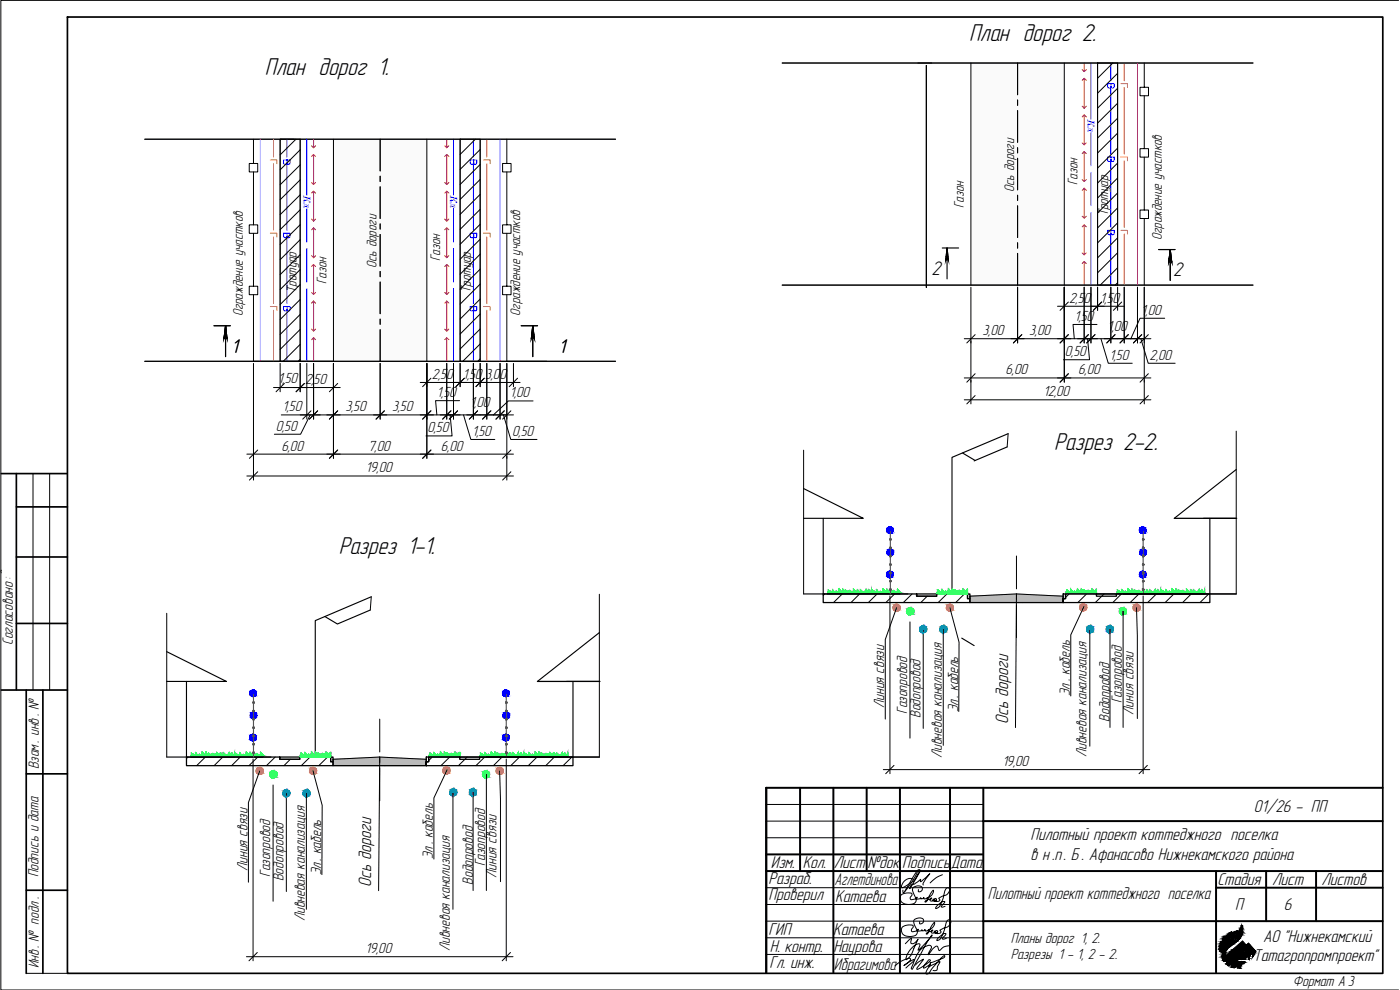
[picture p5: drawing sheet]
<svg xmlns="http://www.w3.org/2000/svg" width="420mm" height="297mm" viewBox="0 0 420 297" stroke-linecap="round" stroke-linejoin="round" font-family="sans-serif">
<defs><g id="words">
<g font-size="7.6">
<text x="290.9" y="12.4">План дорог 2.</text>
<text x="79.5" y="22.6">План дорог 1.</text>
<text x="316.4" y="135.1">Разрез 2-2.</text>
<text x="101.6" y="166.2">Разрез 1-1.</text>
</g>
<g font-size="6.1">
<text x="279.6" y="82.5">2</text>
<text x="352.1" y="83">2</text>
<text x="69.5" y="105.8">1</text>
<text x="167.7" y="105.8">1</text>
</g>
<g font-size="5.6">
<text x="302.6" y="217.2" transform="rotate(-90 302.6 217.2)">Ось дороги</text>
<text x="111.4" y="266.1" transform="rotate(-90 111.4 266.1)">Ось дороги</text>
</g>
<g font-size="5.3">
<text x="376.3" y="243.6">01/26 - ПП</text>
<text x="309.3" y="252.2">Пилотный проект коттеджного поселка</text>
<text x="231.4" y="260.3">Изм.</text>
<text x="240.9" y="260.3">Кол.</text>
<text x="250.2" y="260.3">Лист</text>
<text x="260.4" y="260.3">№док.</text>
<text x="270.8" y="260.3">Подпись</text>
<text x="285.4" y="260.3">Дата</text>
<text x="309.3" y="258">в н .п. Б . Афанасово Нижнекамского района</text>
<text x="230.7" y="265.1">Разраб.</text>
<text x="250.5" y="265.6">Аглетдинова</text>
<text x="296.5" y="269.8">Пилотный проект коттеджного поселка</text>
<text x="365.4" y="265.6">Стадия</text>
<text x="381.8" y="265.6">Лист</text>
<text x="396.6" y="265.6">Листов</text>
<text x="230.7" y="270.1">Проверил</text>
<text x="250.7" y="270.7">Катаева</text>
<text x="370.7" y="273.1">П</text>
<text x="385.3" y="273.1">6</text>
<text x="230.7" y="280.6">ГИП</text>
<text x="250.1" y="280.5">Катаева</text>
<text x="231.1" y="285.6">Н. контр.</text>
<text x="250.1" y="285.6">Наурова</text>
<text x="379.1" y="282.6">АО &quot;Нижнекамский</text>
<text x="231" y="290.5">Гл. инж.</text>
<text x="250.3" y="291">Ибрагимова</text>
<text x="376.1" y="288.4">Татагропромпроект&quot;</text>
</g>
<g font-size="4.5">
<text x="320.9" y="90.8">2,50</text>
<text x="330.2" y="90.8">1,50</text>
<text x="342.5" y="94.4">1,00</text>
<text x="294.9" y="100.6">3,00</text>
<text x="308.9" y="100.6">3,00</text>
<text x="322.5" y="96.3">1,50</text>
<text x="332.4" y="99.2">1,00</text>
<text x="319.6" y="106.8">0,50</text>
<text x="333" y="107.9">1,50</text>
<text x="345" y="107.9">2,00</text>
<text x="129.6" y="113.7">2,50</text>
<text x="138.9" y="113.7">1,50</text>
<text x="145.6" y="113.7">3,00</text>
<text x="301.8" y="112.3">6,00</text>
<text x="323.6" y="112.3">6,00</text>
<text x="83.5" y="115">1,50</text>
<text x="91.6" y="115.2">2,50</text>
<text x="131.1" y="119.2">1,50</text>
<text x="153" y="119.2">1,00</text>
<text x="313.1" y="118.9">12,00</text>
<text x="84.8" y="123.4">1,50</text>
<text x="103.7" y="123.4">3,50</text>
<text x="117.7" y="123.4">3,50</text>
<text x="141.1" y="122">1,00</text>
<text x="82.8" y="129.2">0,50</text>
<text x="128.3" y="129.7">0,50</text>
<text x="141.7" y="130.8">1,50</text>
<text x="153.7" y="130.8">0,50</text>
<text x="84.5" y="135.2">6,00</text>
<text x="110.5" y="135.2">7,00</text>
<text x="132.3" y="135.2">6,00</text>
<text x="109.8" y="141.8">19,00</text>
<text x="3.9" y="193.6" transform="rotate(-90 3.9 193.6)">Согласовано :^</text>
<text x="321.1" y="208.9" transform="rotate(-90 321.1 208.9)">Эл . кабель</text>
<text x="265.4" y="212.4" transform="rotate(-90 265.4 212.4)">Линия связи</text>
<text x="272.2" y="214.2" transform="rotate(-90 272.2 214.2)">Газопровод</text>
<text x="276.2" y="215.4" transform="rotate(-90 276.2 215.4)">Водопровод</text>
<text x="287.6" y="213.7" transform="rotate(-90 287.6 213.7)">Эл . кабель</text>
<text x="336.7" y="211" transform="rotate(-90 336.7 211)">Газопровод</text>
<text x="340.1" y="214.4" transform="rotate(-90 340.1 214.4)">Линия связи</text>
<text x="333" y="216.5" transform="rotate(-90 333 216.5)">Водопровод</text>
<text x="282.7" y="227.5" transform="rotate(-90 282.7 227.5)">Ливневая канализация</text>
<text x="326.1" y="227.2" transform="rotate(-90 326.1 227.2)">Ливневая канализация</text>
<text x="11.6" y="230.8" transform="rotate(-90 11.6 230.8)">Взам . инв . №</text>
<text x="300.8" y="229.8">19,00</text>
<text x="129.9" y="257.8" transform="rotate(-90 129.9 257.8)">Эл . кабель</text>
<text x="11.5" y="263.3" transform="rotate(-90 11.5 263.3)">Подпись и дата</text>
<text x="74.3" y="261.4" transform="rotate(-90 74.3 261.4)">Линия связи</text>
<text x="81.1" y="263.2" transform="rotate(-90 81.1 263.2)">Газопровод</text>
<text x="96.4" y="262.7" transform="rotate(-90 96.4 262.7)">Эл . кабель</text>
<text x="145.6" y="260" transform="rotate(-90 145.6 260)">Газопровод</text>
<text x="149" y="263.4" transform="rotate(-90 149 263.4)">Линия связи</text>
<text x="85.1" y="264.3" transform="rotate(-90 85.1 264.3)">Водопровод</text>
<text x="141.9" y="265.4" transform="rotate(-90 141.9 265.4)">Водопровод</text>
<text x="91.5" y="276.4" transform="rotate(-90 91.5 276.4)">Ливневая канализация</text>
<text x="109.7" y="285.9">19,00</text>
<text x="135" y="285.4" transform="rotate(-90 135 285.4)">Ливневая канализация</text>
<text x="303.4" y="282.9">Планы дорог 1, 2.</text>
<text x="303.4" y="287.9">Разрезы 1 - 1, 2 - 2.</text>
<text x="11.7" y="290.6" transform="rotate(-90 11.7 290.6)">Инв . № подл .</text>
<text x="388" y="295.9">Формат А 3</text>
</g>
<g font-size="4.3">
<text x="304.3" y="57.6" transform="rotate(-90 304.3 57.6)">Ось дороги</text>
<text x="323.4" y="55.5" transform="rotate(-90 323.4 55.5)">Газон</text>
<text x="289.3" y="62.4" transform="rotate(-90 289.3 62.4)">Газон</text>
<text x="332.6" y="64.9" transform="rotate(-90 332.6 64.9)">Тротуар</text>
<text x="348.7" y="72.1" transform="rotate(-90 348.7 72.1)">Ограждение участков</text>
<text x="113" y="80.5" transform="rotate(-90 113 80.5)">Ось дороги</text>
<text x="132.1" y="78.4" transform="rotate(-90 132.1 78.4)">Газон</text>
<text x="88.9" y="87.8" transform="rotate(-90 88.9 87.8)">Тротуар</text>
<text x="98" y="85.2" transform="rotate(-90 98 85.2)">Газон</text>
<text x="141.3" y="87.8" transform="rotate(-90 141.3 87.8)">Тротуар</text>
<text x="72.9" y="94.9" transform="rotate(-90 72.9 94.9)">Ограждение участков</text>
<text x="156.1" y="94.7" transform="rotate(-90 156.1 94.7)">Ограждение участков</text>
</g>
<g font-size="3" fill="#00f">
<text x="326.4" y="35.7" transform="rotate(90 326.4 35.7)">Кл</text>
<text x="91.1" y="58.6" transform="rotate(90 91.1 58.6)">Кл</text>
<text x="135.1" y="58.6" transform="rotate(90 135.1 58.6)">Кл</text>
</g>
</g></defs>
<g fill="#000" stroke="#000" stroke-width=".3">
<path d="M284.2 77h.3l.1 1.3zM350.9 77.5h.3l-.4 1.2zM351.2 77.5h.3l.2 1.2zM67.4 100.4h.3l-.5 1.2zM67.7 100.4h.3l.1 1.2zM159.6 100.4h.3l-.4 1.2zM159.9 100.4h.3l.2 1.2z"/>
<path d="M284.2 74.4v2.6h.3zM284.2 74.4v2.6h-.3zM283.9 77l-.1 1.3 .4-1.3z"/>
<path d="M350.9 77.5l-.1 1.2zM350.9 77.5h.3l-.4 1.2zM351.2 74.9l-.3 2.6h.3zM351.2 74.9l.3 2.6h-.3z"/>
<path d="M351.2 74.9v2.6h.3zM351.2 74.9v2.6h-.3z"/>
<path d="M351.2 77.5l.5 1.2zM351.2 77.5h.3l.2 1.2z"/>
<path d="M67.4 100.4l-.2 1.2zM67.4 100.4h.3l-.5 1.2zM67.7 97.7l-.3 2.7h.3zM67.7 97.7l.3 2.7h-.3z"/>
<path d="M67.7 97.7v2.7h.3zM67.7 97.7v2.7h-.3z"/>
<path d="M67.7 100.4l.4 1.2zM67.7 100.4h.3l.1 1.2z"/>
<path d="M159.6 100.4l-.1 1.2zM159.6 100.4h.3l-.4 1.2zM159.9 97.7l-.3 2.7h.3zM159.9 97.7l.3 2.7h-.3z"/>
<path d="M159.9 97.7v2.7h.3zM159.9 97.7v2.7h-.3z"/>
<path d="M159.9 100.4l.5 1.2zM159.9 100.4h.3l.2 1.2z"/>
</g>
<g fill="#fafafa" stroke="#fafafa" stroke-width=".3">
<path d="M291.4 18.9l28 66.6v-66.6zM291.4 18.9l28 66.6h-28z"/>
<path d="M100.1 41.8l28 66.6v-66.6zM100.1 41.8l28 66.6h-28z"/>
</g>
<path d="M282.8 74.4h4.9M284.2 77.2v-2.8v9.3M284.2 74.4l.4 3.9-.4-1.3-.4 1.3zM347.7 74.9h4.9M351.2 77.7v-2.8v9.2M351.2 74.9l.5 3.8-.5-1.2-.4 1.2zM64.2 97.7h4.9M67.7 97.7l.4 3.9-.4-1.2-.5 1.2zM156.4 97.7h4.9M159.9 97.7l.5 3.9-.5-1.2-.4 1.2zM67.7 100.6v-2.9v9.3M159.9 100.6v-2.9v9.3" fill="none" stroke="#000" stroke-width=".34"/>
<g fill="none" stroke="#000" stroke-width=".3">
<path d="M305.4 18.9v9.5M305.4 30v1.6M305.4 33.2v9.5M114.1 41.8v9.5M114.1 52.9v1.6M114.1 56v9.6M305.4 44.3v1.6M305.4 47.5v9.5M305.4 58.6v1.5M114.1 67.2v1.5M114.1 70.3v9.6M305.4 61.8v9.5"/>
<path d="M305.4 72.8v1.7M305.4 76v9.5M114.1 81.4v1.6M114.1 84.6v9.5M114.1 95.7v1.6M114.1 98.9v9.5M114 215.8v9.8M114 227.2v1.6M114 230.4v9.9"/>
</g>
<g fill="none" stroke="#000" stroke-width=".3">
<path d="M234.7 18.9h141.3M291.4 18.9v66.6M319.4 18.9v66.6M329.4 18.9v66.6M335.4 18.9v66.6M43.4 41.8h141.3M84.1 41.8v66.6M90.1 41.8v66.6M100.1 41.8v66.6M128.1 41.8v66.6M138.1 41.8v66.6M144.1 41.8v66.6"/>
<path d="M234.7 85.5h141.3M278 86.3v-66.7v66.7M43.4 108.4h141.3M114 227.1l-14.1 .7"/>
</g>
<g fill="none" stroke="#f00" stroke-width=".3">
<path d="M325.4 18.9v2.6l.6-.6M324.8 24.1l.6-.6 .6 .6M324.8 35.1l.6-.6 .6 .6M324.8 20.9l.6 .6M324.8 31.9l.6 .6M325.4 23.5v9l.6-.6M325.4 34.5v9l.6-.6M93.5 46.9l.6-.6 .6 .6M93.5 57.9l.6-.6 .6 .6M93.5 43.8l.6 .6M93.5 54.8l.6 .6M94.1 41.8v2.6l.6-.6"/>
<path d="M94.1 46.3v9.1l.6-.6M94.1 57.3v9.1l.6-.7M133.5 46.9l.6-.6 .6 .6M133.5 57.9l.6-.6 .6 .6M133.5 43.8l.6 .6M133.5 54.8l.6 .6M134.1 41.8v2.6l.6-.6M134.1 46.3v9.1l.6-.6M134.1 57.3v9.1l.6-.7M324.8 46.1l.6-.6 .6 .6M324.8 57.1l.6-.6 .6 .6M324.8 42.9l.6 .6"/>
<path d="M324.8 53.9l.6 .6M325.4 45.5v9l.6-.6M325.4 56.5v9l.6-.6M93.5 68.9l.6-.5 .6 .5M93.5 80l.6-.6 .6 .6M93.5 65.7l.6 .7M93.5 76.7l.6 .6M94.1 68.4v8.9l.6-.6M94.1 79.4v8.9l.6-.6M133.5 68.9l.6-.5 .6 .5M133.5 80l.6-.6 .6 .6M133.5 65.7l.6 .7"/>
<path d="M133.5 76.7l.6 .6M134.1 68.4v8.9l.6-.6M134.1 79.4v8.9l.6-.6M324.8 68.1l.6-.6 .6 .6M324.8 79.1l.6-.6 .6 .6M324.8 64.9l.6 .6M324.8 75.9l.6 .6M325.4 67.5v9l.6-.6M325.4 78.5v7M93.5 91l.6-.7 .6 .7M93.5 87.7l.6 .6M93.5 98.7l.6 .6"/>
<path d="M94.1 90.3v9l.6-.6M133.5 91l.6-.7 .6 .7M133.5 87.7l.6 .6M133.5 98.7l.6 .6M134.1 90.3v9l.6-.6M93.5 101.9l.6-.6 .6 .6M94.1 101.3v7.1M133.5 101.9l.6-.6 .6 .6M134.1 101.3v7.1"/>
</g>
<path d="M327.4 18.9v16.8M327.4 39.7v10M92.1 41.8v16.8M136.1 41.8v16.8M327.4 51.7v10M92.1 62.6v10M92.1 74.6v10M136.1 62.6v10M136.1 74.6v10M327.4 63.7v21.8M92.1 86.6v21.8M136.1 86.6v21.8" fill="none" stroke="#00f" stroke-width=".3"/>
<g fill="none" stroke="#00f" stroke-width=".3">
<path d="M333.4 18.9v5.3M333.4 26.2v20M333.4 25.1l-.2 1.3h-.6l-.2-.4v-.9h2l-.2 1.3h-.6l-.2-.4M86.1 49.1v20M86.1 41.8v5.3M86.1 48v1.1l-.6 .2-.4-.5v-.8h2l-.2 1.2h-.6l-.2-.4M142.1 49.1v20M142.1 41.8v5.3M142.2 48l-.3 1.2h-.6l-.2-.4v-.8h2l-.2 1.2h-.6l-.1-.4M333.4 48.2v20M333.4 47.1l-.2 1.2-.4 .2-.4-.6v-.8h2l-.1 1.1-.5 .3-.4-.6M86.1 71.1v20"/>
<path d="M86.1 70l-.2 1.2-.4 .1-.4-.4v-.9h2l-.2 1.2h-.6l-.2-.3M142.1 71.1v20M142.2 70l-.3 1.2h-.6l-.2-.3v-.9h2l-.2 1.2h-.6l-.1-.3M333.4 70.2v15.3M333.4 69.1l-.2 1.2h-.6l-.2-.3v-.9h2l-.1 1.2-.5 .1-.4-.4M86.1 93.1v15.3M86.1 92v1.1l-.6 .2-.4-.5v-.8h2l-.2 1.2h-.6l-.2-.4M142.1 93.1v15.3M142.2 92l-.3 1.2h-.6l-.2-.4v-.8h2l-.2 1.2h-.6l-.1-.4"/>
</g>
<g fill="none" stroke="#ff7f00" stroke-width=".3">
<path d="M337.4 18.9v5.3M336.4 25.1h2v1.1M337.4 26.2v20M81.1 48h2v1.1M82.1 49.1v20M82.1 41.8v5.3M145.1 48h2v1.1M146.1 49.1v20M146.1 41.8v5.3M336.4 47.1h2v1.1M337.4 48.2v20M81.1 70h2v1.1"/>
<path d="M82.1 71.1v20M145.1 70h2v1.1M146.1 71.1v20M336.4 69.1h2v1.2M337.4 70.2v15.3M81.1 92h2v1.1M82.1 93.1v15.3M145.1 92h2v1.1M146.1 93.1v15.3"/>
</g>
<path d="M341.4 18.9v66.6M78.1 41.8v66.6M150.1 41.8v66.6" fill="none" stroke="#f0f" stroke-width=".3"/>
<path d="M343.4 18.9v7.3h1.3v2.5h-2.6v-2.5h1.3M343.4 28.7v15.9h1.3v2.5h-2.6v-2.5h1.3M76.1 41.8v7.3h1.2v2.5h-2.5v-2.5h1.3M76.1 51.6v15.9h1.2v2.5h-2.5v-2.5h1.3M152.1 41.8v7.3h1.3v2.5h-2.6v-2.5h1.3M152.1 51.6v15.9h1.3v2.5h-2.6v-2.5h1.3M343.4 47.1v15.9h1.3v2.6h-2.6v-2.6h1.3M76.1 70v15.9h1.2v2.5h-2.5v-2.5h1.3M152.1 70v15.9h1.3v2.5h-2.6v-2.5h1.3M343.4 65.6v19.9M76.1 88.4v20M152.1 88.4v20" fill="none" stroke="#000" stroke-width=".3"/>
<g fill="none" stroke="#000" stroke-width=".3">
<path d="M275.5 18.9h4.1M329.4 18.9h6v66.6h-6zM329.5 18.9l-.1 .1M334 18.9l-4.6 4.6M335.4 22l-6 6M335.4 26.5l-6 6M335.4 31l-6 5.9M335.4 35.5l-6 5.9M335.4 39.9l-6 6M84.1 41.8h6v66.6h-6zM84.2 41.8h4.1M84.3 41.8l-.2 .2"/>
<path d="M88.8 41.8l-4.7 4.7M90.1 44.9l-6 6.1M90.1 49.5l-6 5.9M90.1 54l-6 5.9M90.1 58.4l-6 6M138.1 41.8h6v66.6h-6zM138.2 41.8l-.1 .1M142.7 41.8l-4.6 4.5M144.1 44.9l-6 5.9M144.1 49.3l-6 6.1M144.1 53.8l-6 6M144.1 58.3l-6 6"/>
<path d="M335.4 44.4l-6 6M335.4 48.9l-6 6M335.4 53.4l-6 6M335.4 57.9l-6 6M90.1 62.9l-6 6M90.1 67.4l-6 6M90.1 71.9l-6 6M90.1 76.4l-6 6M144.1 62.8l-6 6M144.1 67.3l-6 6M144.1 71.8l-6 6M144.1 76.3l-6 6"/>
<path d="M335.4 62.4l-6 6M335.4 66.9l-6 6M335.4 71.4l-6 6M335.4 75.8l-6 6.1M90.1 89.9l-6 6M90.1 94.3l-6 6.1M90.1 80.9l-6 6M90.1 85.4l-6 6M90.1 98.8l-6 6M144.1 80.8l-6 6M144.1 85.2l-6 6.1M144.1 89.7l-6 6"/>
<path d="M144.1 94.2l-6 6M144.1 98.7l-6 6M291.4 86.2v35M305.4 86.2v16.7M317.4 91.9h20M319.4 86.2v28.5M325.4 86.2v16.7M327.4 86.2v16.7M329.2 97.4h-7.2l.4 4.2M329.4 86.2v6.9M333.4 86.2v16.7M335.4 86.2v6.9"/>
<path d="M335.4 80.3l-5.2 5.2M335.4 84.8l-.7 .7M337.4 86.2v16.7M341.4 86.2v16.7M343.4 86.2v35M349.5 95.5h-7.4l-2.7 6.1M76.1 108.4h24M76.1 109v35M82.1 116.3h20M84.1 109v8.5M90.1 103.3l-5.1 5.1M90.1 107.8l-.6 .6"/>
<path d="M90.1 109v8.5M92.1 109v16.8M94.1 109v16.8M100.1 109v28.5M114.1 109v16.8M126.1 114.8h30M128.1 109v28.5M134.1 109v16.8M136.1 109v16.8M138.1 109v7M142.1 109v16.8M144.1 109v7"/>
<path d="M144.1 103.2l-5.2 5.2M144.1 107.7l-.7 .7M146.1 109v16.8M150.1 109v16.8M152.1 109v35M152.1 108.4h12M154.1 109v7M289.4 101.6h56M289.4 113.4h56M289.4 120h56M326.4 101.6l.6 6.3h-7.8M330.4 101.6l2.2 7.4h7.2"/>
<path d="M342.4 101.6l2.2 7.4h8.1M74.1 136.3h80M84.4 124.5h17.7M90.1 124.5h6M93.1 124.5l-2.9 5.8h-7.9M98.1 124.5h56M135.1 124.5l.6 6.3h-7.9M137.9 120.2h-7.2l.4 4.3M139.1 124.5l2.2 7.4h7.2M151.1 124.5l2.2 7.4h7.9M160 120.3h-7.4l-4.5 4.2M74.1 142.8h80"/>
<path d="M85.9 238v29.5"/>
</g>
<!-- layer: 0 -->
<g fill="none" stroke="#000" stroke-width=".3">
<path d="M320.6 90.6l-2.5 2.5M330.6 90.6l-2.5 2.5M336.6 90.6l-2.5 2.5M85.3 115l-2.5 2.5M91.4 115l-2.5 2.5M101.3 115l-2.5 2.5M129.3 113.5l-2.5 2.5M139.4 113.5l-2.6 2.5M145.3 113.5l-2.5 2.5M155.3 113.5l-2.5 2.5M292.7 100.4l-2.5 2.5M292.7 112.1l-2.5 2.6"/>
<path d="M292.7 118.7l-2.5 2.5M306.7 100.4l-2.6 2.5M320.6 100.4l-2.5 2.5M320.6 112.1l-2.5 2.6M326.6 100.4l-2.5 2.5M328.6 100.4l-2.5 2.5M334.6 100.4l-2.5 2.5M338.6 100.4l-2.5 2.5M342.6 100.4l-2.5 2.5M344.6 100.4l-2.5 2.5M344.6 112.1l-2.5 2.6M344.6 118.7l-2.5 2.5"/>
<path d="M77.3 135l-2.5 2.5M93.3 123.3l-2.5 2.5M95.3 123.3l-2.5 2.5M101.3 123.3l-2.5 2.5M101.3 135l-2.5 2.5M115.4 123.3l-2.5 2.5M129.3 123.3l-2.5 2.5M129.3 135l-2.5 2.5M135.3 123.3l-2.5 2.5M137.3 123.3l-2.5 2.5M143.3 123.3l-2.5 2.5M147.3 123.3l-2.5 2.5"/>
<path d="M151.3 123.3l-2.5 2.5M153.3 123.3l-2.5 2.5M153.3 135l-2.5 2.5M77.3 141.5l-2.5 2.5M153.3 141.5l-2.5 2.5"/>
</g>
<path d="M419.7 .1h-419.4v296.9h419.4" fill="none" stroke="#000" stroke-width=".3"/>
<path d="M20.2 5.1h394.8v286.9h-394.8z" fill="none" stroke="#000" stroke-width=".51"/>
<g fill="#000" stroke="#000" stroke-width=".3">
<path d="M369.4 279.8h.1zM371.1 279.5h.1zM372.7 277.5v.2zM366.1 284.6h.2zM366.4 285.5h.4zM366.4 282.7h.4zM366.5 285.5h.3zM367.2 288.4h.4zM367.8 284.2h.2zM368.3 287.3h1.1v.5zM368.4 283.8h.2zM369.4 285.9h1.3l-1.3 .3z"/>
<path d="M369.4 286.4h1.1l-1.1 .2zM369.4 286.9h.8zM369.4 287.1h2.1v.2zM369.4 287.6h2.1v.2zM369.3 283.2h.3zM369.6 289.8h1.2l-.2 .4zM369.9 285.4h1.6zM369.8 283.4h.2zM369.4 286.2h.7zM370.2 286.9h1.3zM370.2 283l-.1 .1zM370.3 282.9h.2z"/>
<path d="M370.2 286.6l1.3-.2zM370.5 288.8h3.1zM369.9 285.4l1.6-.5v.5zM369.8 285.7l1.7-.3v.3zM370.1 286.2l1.4-.3v.3zM370.2 286.6l1.3-.2v.2zM370.6 287l.9-.1zM369.4 287.6l2.1-.2v.2zM370.7 285.9l.8-.2v.2zM370.5 286.4h1zM370.2 286.9l1.3-.1zM369.4 287.9l2.1-.1z"/>
<path d="M371.5 289h1zM371.5 284.9h3.7l.2 .3zM371.5 284.9l.4 .1zM371.6 285.4h.4zM371.6 285.4h.4v.3zM371.6 285.9h.4zM371.6 285.9h.4v.4zM371.6 286.4l.4 .1zM371.6 286.5h.4v.3zM371.6 286.9l.4 .1zM371.6 287h.4v.3zM371.6 287.4l.4 .1z"/>
<path d="M371.6 287.5h.4v.3zM372.2 285.4l.3 .1zM372.2 285.5h.3v.3zM372.2 285.9l.3 .1zM372.2 286h.3v.3zM372.2 286.5h.3zM372.2 286.5h.3v.3zM372.2 287h.3zM372.2 287h.3v.3zM372.2 287.5h.3zM372.2 287.5h.3v.3zM372.6 285.5h.3z"/>
<path d="M372.6 286h.3zM372.6 286h.3v.3zM372.6 286.5h.3zM372.6 286.5h.3v.3zM372.6 287h1.8zM372.6 287h1.8l-.4 .3zM372.6 287.5h1.2zM372.6 287.5h1.2l-.1 .3zM372.7 285.9h.2zM369.9 284.9l3-2.6 2.3 2.6zM373 285.5l2 .2h-2zM373 286l1.1 .1z"/>
<path d="M373 286.4h2.4zM373 286.5l2.2 .2h-2.2zM374.6 287.1h.3zM374.6 287.1h.3v.3zM374.6 286.8h.4zM374 283.6l.7-.6 .5 .6zM374.7 287.5l.2 .1zM374.7 287.6l.2 .3zM376 286.7h.2l-.2 .3z"/>
<path d="M369.1 280h.3zM368.9 280.1h.4z"/>
<path d="M369.2 279.9h.2zM369.1 280h.3z"/>
<path d="M369.3 279.9h.2zM369.2 279.9h.2z"/>
<path d="M370 280h.8zM369.9 280h.9z"/>
<path d="M370.2 279.9h.7zM370 280h.8z"/>
<path d="M370.3 279.8h.6zM370.3 279.8l.6 .1z"/>
<path d="M370.5 279.6h.6zM370.3 279.8h.6z"/>
<path d="M370.7 279.6h.4zM370.5 279.6h.6z"/>
<path d="M370.8 279.6h.3zM370.7 279.6h.4z"/>
<path d="M371 279.5h.2zM370.8 279.6h.3z"/>
<path d="M371.1 279.5h.1zM371 279.5h.2z"/>
<path d="M371.4 279.7l.7 .3 .1-.3zM371.4 279.7l.7 .3h-.9z"/>
<path d="M371.5 279.6h.7zM371.5 279.6l.7 .1z"/>
<path d="M371.9 279.1l.3 .5 .2-.5zM371.9 279.1l.3 .5h-.7z"/>
<path d="M372.7 277.7l.1 .2zM372.7 277.7l.1 .2z"/>
<path d="M372.6 277.9l.2 .1zM372.6 277.9l.2 .1h-.2z"/>
<path d="M372.6 278l.2 .1zM372.6 278l.2 .1z"/>
<path d="M372.5 278.1l.4 .3-.1-.3zM372.5 278.1l.4 .3h-.5z"/>
<path d="M372.4 279.8l.5 .1zM372.4 279.8l.5 .1z"/>
<path d="M372.3 279.9h.6zM372.3 279.9l.5 .1z"/>
<path d="M372.4 278.4l.5 .1zM372.4 278.4l.5 .1z"/>
<path d="M372.4 278.5l.5 .2v-.2zM372.4 278.5l.5 .2h-.7z"/>
<path d="M372.2 278.7l.7 .3v-.3zM372.2 278.7l.7 .3h-.9z"/>
<path d="M372 279l.9 .1zM372 279l.9 .1h-1z"/>
<path d="M372.4 279.1l.5 .3v-.3zM372.4 279.1l.5 .3h-.5z"/>
<path d="M372.4 279.4h.5zM372.4 279.4h.5z"/>
<path d="M372.4 279.4l.5 .2v-.2zM372.4 279.4l.5 .2h-.5z"/>
<path d="M372.4 279.6l.5 .2v-.2zM372.4 279.6l.5 .2h-.5z"/>
<path d="M366 284.6h.4zM366 284.6h.4z"/>
<path d="M366.1 285.5h.7zM366.1 285.5h.7zM366.1 285.5h.7zM366.1 285.5h.7zM366.1 285.5h.7zM366.1 285.5h.7zM366.1 285.5h.7z"/>
<path d="M366.1 285.5h.8zM366.1 285.5h.8zM366.1 285.5h.8zM366.1 285.5h.8zM366.1 285.5h.8zM366.1 285.5h.8zM366.1 285.5h.8z"/>
<path d="M366.1 285.5h.8zM366.1 285.5h.8zM366.1 285.5h.8zM366.1 285.5h.8zM366.1 285.5h.8zM366.1 285.5h.8zM366.1 285.5h.8z"/>
<path d="M366.1 284.6h.1zM366.1 284.6h.1zM366.1 284.6h.1z"/>
<path d="M366.1 284.6h.2zM366.1 284.6h.2zM366 284.6h.3z"/>
<path d="M366.1 285.2h.2zM366.1 285.2h.2zM366.1 285.2h.2z"/>
<path d="M366.1 283.6h.2zM366.1 283.6h.2zM366.1 283.6h.2z"/>
<path d="M366.1 285.2l.2 .1zM366.1 285.2l.2 .1z"/>
<path d="M366.1 283.6h.3zM366.1 283.6h.3z"/>
<path d="M366 284.6h.3zM366 284.6h.3z"/>
<path d="M366 284.6h.4zM366 284.6h.4z"/>
<path d="M366.1 285.3h.3zM366.1 285.3h.3z"/>
<path d="M366.1 283.6l.3 .1zM366.1 283.6l.3 .1z"/>
<path d="M366 284.6h.4zM366 284.6h.4z"/>
<path d="M366.1 283.7h.3zM366.1 283.7h.3z"/>
<path d="M366.1 283.7h.3zM366.1 283.7h.3zM366.1 283.7h.3zM366.1 283.7h.3z"/>
<path d="M366 284.6h.4zM366 284.6h.4z"/>
<path d="M366.1 283.7h.3zM366.1 283.7h.3z"/>
<path d="M366.1 283.7h.4zM366.1 283.7h.4z"/>
<path d="M366 284.6h.4zM366 284.6h.4z"/>
<path d="M366 284.6l.4 .1zM366 284.6l.4 .1z"/>
<path d="M366.1 285.3h.3zM366.1 285.3h.3zM366.1 285.3h.3zM366.1 285.3h.3z"/>
<path d="M366.1 285.3h.3zM366.1 285.3h.3z"/>
<path d="M366.1 285.3h.4zM366 285.3h.5z"/>
<path d="M366 283.7h.5zM366 283.7h.5zM366 283.7h.5zM366 283.7h.5z"/>
<path d="M365.9 284.7h.6zM365.9 284.7h.6z"/>
<path d="M365.9 284.7h.6zM365.9 284.7h.6z"/>
<path d="M365.9 284.7l.7 .1zM365.9 284.7l.7 .1zM365.9 284.8h.7zM365.9 284.8h.7z"/>
<path d="M366 285.3h.5zM366 285.3h.5z"/>
<path d="M366 285.3l.6 .1zM366 285.3l.6 .1z"/>
<path d="M366 283.7h.6zM366 283.7h.6z"/>
<path d="M366 283.7l.6 .1zM366 283.7l.6 .1z"/>
<path d="M366 283.8h.6zM366 283.8h.6zM366 283.8h.6zM366 283.8h.6z"/>
<path d="M366 283.8l.6 .1zM366 283.8l.6 .1z"/>
<path d="M365.9 284.8h.7zM365.9 284.8h.7z"/>
<path d="M365.9 284.8h.7zM365.9 284.8h.7z"/>
<path d="M366 285.4h.6zM366 285.4h.6zM366 285.4h.6zM366 285.4h.6z"/>
<path d="M366.5 282.6h.1zM366.5 282.6h.1z"/>
<path d="M366.5 282.6l.1 .1zM366.5 282.6l.1 .1z"/>
<path d="M366 283.9h.7zM366 283.9h.7z"/>
<path d="M366 284.8h.6zM366 284.8h.6z"/>
<path d="M366 284.8h.6zM366 284.8h.6z"/>
<path d="M366 284.8l.7 .1zM366 284.8l.7 .1z"/>
<path d="M366 285.4h.6zM366 285.4h.6z"/>
<path d="M366 285.4h.7zM366 285.4h.7zM366 285.4h.7zM366 285.4h.7zM366 285.4h.7zM366 285.4h.7z"/>
<path d="M366.4 282.7h.3zM366.4 282.7h.3zM366.4 282.7h.3zM366.4 282.7h.3z"/>
<path d="M366.4 282.7h.3zM366.4 282.7h.3z"/>
<path d="M366 283.9l.7 .1zM366 283.9l.7 .1z"/>
<path d="M366 285.4h.7zM366 285.4h.7z"/>
<path d="M366.4 282.7h.4zM366.4 282.7h.4zM366.4 282.7h.4z"/>
<path d="M366.1 284h.7zM366.1 284h.7z"/>
<path d="M366.1 284.9h.6zM366.1 284.9h.6z"/>
<path d="M366.1 284.9h.7zM366.1 284.9h.7z"/>
<path d="M366.1 284l.8 .1zM366.1 284l.8 .1z"/>
<path d="M366.1 284.9l.8 .1zM366.1 284.9l.8 .1zM366.4 285h.5zM366.4 285h.5z"/>
<path d="M366 285.4h.8zM366 285.4h.8z"/>
<path d="M366 285.4h.8zM366 285.4h.8z"/>
<path d="M366.1 285.4l.7 .1zM366.1 285.4l.7 .1zM366.1 285.5h.7zM366.1 285.5h.7zM366.1 285.5h.7zM366.1 285.5h.7zM366.1 285.5h.7z"/>
<path d="M366.4 282.7h.4zM366.4 282.7h.4z"/>
<path d="M366.4 282.7l.4 .1zM366.4 282.7l.4 .1z"/>
<path d="M366.4 282.8h.5zM366.3 282.8h.6z"/>
<path d="M366.4 285.5h.4zM366.4 285.5h.4zM366.5 285.5h.3z"/>
<path d="M366.6 285.5h.2zM366.6 285.5h.2z"/>
<path d="M366.3 282.8h.6zM366.3 282.8h.6zM366.3 282.8h.6zM366.3 282.8h.6z"/>
<path d="M366.2 284.1l.7 .1zM366.2 284.1l.7 .1z"/>
<path d="M366.4 285l.5 .1zM366.4 285l.5 .1z"/>
<path d="M366.1 285.5h.8zM366.1 285.5h.8z"/>
<path d="M366.3 285.5h.6zM366.3 285.5h.5zM366.4 285.5h.4z"/>
<path d="M366.3 282.8l.6 .1zM366.3 282.8l.6 .1z"/>
<path d="M366.3 284.2l.7 .2-.1-.2zM366.3 284.2l.7 .2z"/>
<path d="M366.6 285.1h.3zM366.6 285.1h.3z"/>
<path d="M366.7 285.1h.2zM366.7 285.1h.2z"/>
<path d="M366.3 282.9h.6zM366.3 282.9h.6zM366.3 282.9h.6zM366.3 282.9h.6z"/>
<path d="M366.3 282.9h.7zM366.3 282.9h.7z"/>
<path d="M366.8 285.1l.2 .1zM366.8 285.1l.2 .1z"/>
<path d="M366.3 282.9l.7 .1zM366.3 282.9l.7 .1z"/>
<path d="M366.3 283h.7zM366.3 283h.7zM366.3 283h.7zM366.3 283h.7z"/>
<path d="M366.3 283l.8 .1zM366.3 283l.8 .1z"/>
<path d="M366.6 284.4l.4 .1zM366.6 284.4l.4 .1z"/>
<path d="M366.7 284.5l.4 .1zM366.7 284.5l.4 .1z"/>
<path d="M366.3 283.1l.8 .1zM366.3 283.1l.8 .1z"/>
<path d="M366.8 284.6h.3zM366.8 284.6h.3z"/>
<path d="M366.4 283.2h.7zM366.4 283.2h.7z"/>
<path d="M366.4 283.2l.8 .2-.1-.2zM366.4 283.2l.8 .2h-.7z"/>
<path d="M366.9 284.6h.2zM366.9 284.6h.2z"/>
<path d="M366.9 284.6l.3 .1zM366.9 284.6l.3 .1z"/>
<path d="M366.5 283.4l.8 .2zM366.5 283.4l.8 .2z"/>
<path d="M366.7 283.6l.6 .1zM366.7 283.6l.6 .1z"/>
<path d="M366.8 283.7l.6 .3-.1-.3zM366.8 283.7l.6 .3h-.4z"/>
<path d="M367 284h.4zM367 284h.4z"/>
<path d="M367.1 284l.3 .1zM367.1 284l.3 .1z"/>
<path d="M367.2 284.1l.3 .1zM367.2 284.1l.3 .1z"/>
<path d="M367.2 284.2l.3 .1zM367.2 284.2l.3 .1z"/>
<path d="M367.3 284.3l.2 .1zM367.3 284.3l.2 .1z"/>
<path d="M367.4 284.4l.1 .2zM367.4 284.4l.1 .2z"/>
<path d="M367.5 281.2h.1zM367.5 281.2h.1z"/>
<path d="M367.4 281.2l.2 .1zM367.4 281.2l.2 .1z"/>
<path d="M367.4 281.3l.2 .1zM367.4 281.3l.2 .1h-.4z"/>
<path d="M367.2 281.4l.4 .1zM367.2 281.4l.4 .1h-.4z"/>
<path d="M367.2 281.5l.4 .1zM367.2 281.5l.4 .1z"/>
<path d="M367.1 281.6l.5 .1zM367.1 281.6l.5 .1z"/>
<path d="M367.1 281.7l.5 .1zM367.1 281.7l.5 .1zM367 281.8h.6zM367 281.8h.6z"/>
<path d="M367 281.8l.7 .2-.1-.2zM367 281.8l.7 .2h-.7z"/>
<path d="M366.9 286.2l.8 .3-.1-.3zM366.9 286.2l.8 .3h-.9z"/>
<path d="M367 285.9l.7 .3v-.3zM367 285.9l.7 .3h-.8z"/>
<path d="M366.9 286.2h.8zM366.9 286.2h.7z"/>
<path d="M367 282l.7 .1zM367 282l.7 .1z"/>
<path d="M367 282.1l.7 .2v-.2zM367 282.1l.7 .2h-.7z"/>
<path d="M367.1 285.8l.6 .1v-.1zM367.1 285.8l.6 .1h-.7z"/>
<path d="M366.8 286.5l.9 .1zM366.8 286.5l.9 .1z"/>
<path d="M366.8 286.6l1 .2-.1-.2zM366.8 286.6l1 .2h-1z"/>
<path d="M367 282.3l.8 .1zM367 282.3l.8 .1z"/>
<path d="M367.1 285.7h.6zM367.1 285.7l.6 .1z"/>
<path d="M367 282.4l.8 .1zM367 282.4l.8 .1zM367.1 282.5h.7zM367.1 282.5h.7z"/>
<path d="M366.8 286.8l1.1 .2-.1-.2zM366.8 286.8l1.1 .2h-1.1z"/>
<path d="M367.1 282.5l.8 .3-.1-.3zM367.1 282.5l.8 .3h-.7z"/>
<path d="M367.2 285.4l.5 .3 .1-.3zM367.2 285.4l.5 .3h-.6z"/>
<path d="M366.8 287l1.3 .4-.2-.4zM366.8 287l1.3 .4h-1.3zM366.8 287.4h1.3zM366.8 287.4h1.3z"/>
<path d="M367.2 282.8l.8 .1zM367.2 282.8l.8 .1z"/>
<path d="M367.2 282.9l.8 .3v-.3zM367.2 282.9l.8 .3h-.6z"/>
<path d="M367.8 284.2h.2zM367.8 284.2h.2z"/>
<path d="M367.5 285.1l.3 .3 .2-.3zM367.5 285.1l.3 .3h-.6z"/>
<path d="M367.4 283.2l.6 .1zM367.4 283.2l.6 .1z"/>
<path d="M367.4 283.3l.7 .1-.1-.1zM367.4 283.3l.7 .1z"/>
<path d="M367.7 284h.3zM367.7 284h.3z"/>
<path d="M367.7 284l.3 .2v-.2zM367.7 284l.3 .2z"/>
<path d="M367.5 285.1h.5zM367.5 285.1h.5z"/>
<path d="M367.1 288.2l.5 .2 .4-.2zM367.1 288.2l.5 .2h-.4z"/>
<path d="M367.5 283.4l.6 .2v-.2zM367.5 283.4l.6 .2z"/>
<path d="M367.6 283.6l.5 .1zM367.6 283.6l.5 .1z"/>
<path d="M367.6 283.7l.5 .1zM367.6 283.7l.5 .1z"/>
<path d="M367.7 283.8l.3 .2 .1-.2zM367.7 283.8l.3 .2z"/>
<path d="M367.1 288.1h1zM367.1 288.1l.9 .1z"/>
<path d="M366.8 287.4l1.7 .4-.4-.4zM366.8 287.4l1.7 .4h-1.6z"/>
<path d="M367.7 284.8l.3 .3 .3-.3zM367.7 284.8l.3 .3h-.5z"/>
<path d="M368.3 287.3l.6 .5h.5zM368.9 287.8h.5v.5z"/>
<path d="M368 284.6l.3 .2 .2-.2zM367.7 284.8l.3-.2 .3 .2z"/>
<path d="M366.9 287.8l1.7 .1zM366.9 287.8l1.7 .1z"/>
<path d="M366.9 287.9l2 .2-.3-.2zM366.9 287.9l2 .2h-1.8z"/>
<path d="M368.4 283.7h.2zM368.4 283.7l.2 .1zM368.4 283.8h.2zM368.4 283.8h.2z"/>
<path d="M368.4 283.6h.3zM368.4 283.6l.2 .1z"/>
<path d="M368.4 283.5h.4zM368.4 283.5l.3 .1z"/>
<path d="M368.4 284.3l.1 .3 .3-.3zM368 284.6l.4-.3 .1 .3z"/>
<path d="M368.1 288.1l1 .3-.2-.3zM368.1 288.1l1 .3h-.8z"/>
<path d="M368.4 283.3h.5zM368.4 283.3h.5z"/>
<path d="M368.4 283.3l.4 .2 .1-.2zM368.4 283.3l.4 .2h-.4z"/>
<path d="M368.6 284.1h.3zM368.4 284.3h.4z"/>
<path d="M368 281.3h1zM368 281.3h1z"/>
<path d="M368 281.3l1 .2v-.2zM368 281.3l1 .2h-1z"/>
<path d="M368.1 281l.9 .2v-.2zM368.1 281l.9 .2h-1z"/>
<path d="M368 281.2h1zM368 281.2l1 .1z"/>
<path d="M368 281.5l1 .2v-.2zM368 281.5l1 .2h-1z"/>
<path d="M368 281.7l1 .1zM368 281.7l1 .1z"/>
<path d="M368 281.8l1.1 .2zM368 281.8l1.1 .2z"/>
<path d="M368.3 283.1l.6 .2 .1-.2zM368.3 283.1l.6 .2h-.5z"/>
<path d="M368.2 280.8l.8 .2 .1-.2zM368.2 280.8l.8 .2h-.9z"/>
<path d="M368 282l1.1 .2v-.2zM368 282l1.1 .2h-1z"/>
<path d="M368.1 282.2l1 .3v-.3zM368.1 282.2l1 .3h-.9z"/>
<path d="M368.3 282.9l.8 .1zM368.3 282.9l.8 .1z"/>
<path d="M368.3 283h.8zM368.3 283l.7 .1z"/>
<path d="M368.4 280.5h.7zM368.4 280.5h.7z"/>
<path d="M368.4 280.5l.7 .3v-.3zM368.4 280.5l.7 .3h-.9zM368.2 280.8h.9zM368.2 280.8h.9z"/>
<path d="M368.2 282.5l.9 .1zM368.2 282.5l.9 .1z"/>
<path d="M368.2 282.6l.9 .1zM368.2 282.6l.9 .1z"/>
<path d="M368.2 282.7l.9 .2v-.2zM368.2 282.7l.9 .2h-.8z"/>
<path d="M368.3 282.9h.8zM368.3 282.9h.8z"/>
<path d="M368.3 288.4h.8zM368.3 288.4h.8z"/>
<path d="M368.3 288.4l1.4 .3-.6-.3zM368.3 288.4l1.4 .3h-1.5z"/>
<path d="M368.6 280.3l.5 .2 .1-.2zM368.6 280.3l.5 .2h-.7z"/>
<path d="M368.7 280.2h.5zM368.7 280.2l.5 .1z"/>
<path d="M368.9 280.1h.4zM368.7 280.2h.5z"/>
<path d="M367.9 289.2l.9 .6 .5-.6zM367.9 289.2l.9 .6z"/>
<path d="M368 289.2h1.4zM368 289.2h1.3z"/>
<path d="M369.4 287.1v.2h2.1zM369.4 287.3h2.1z"/>
<path d="M369.4 287.6v.2h2.1zM369.4 287.8h2.1z"/>
<path d="M369.4 287.4h2.1zM369.4 287.4h2.1z"/>
<path d="M369.3 285.5l.1 1.2zM368 286.7l1.3-1.2 .1 1.2z"/>
<path d="M368 286.7l1.4 .6v-.6zM368 286.7l1.4 .6h-1.1z"/>
<path d="M369.1 283.8l-.2 .3 .5-.3zM368.6 284.1l.5-.3-.2 .3z"/>
<path d="M369.6 289.8l-.1 .4h1.1zM369.5 290.2h1.1l-.1 .2z"/>
<path d="M369.3 283.2h.3zM369.3 283.2h.3z"/>
<path d="M368.2 288.7l2 .3-.5-.3zM368.2 288.7l2 .3h-2.2z"/>
<path d="M369.4 283l.2 .2 .2-.2zM369.4 283l.2 .2h-.3z"/>
<path d="M369.8 283.4h.2zM369.8 283.4h.2zM369.8 283.4h.2z"/>
<path d="M369.4 282.9h.5zM369.4 282.9l.4 .1z"/>
<path d="M369.4 285.5h1.5zM369.4 285.5h1.5l-1.5 .4z"/>
<path d="M369.4 282.8h.6zM369.4 282.8l.5 .1z"/>
<path d="M369.8 283.4h.2zM369.8 283.4h.2zM369.7 283.4h.3zM369.7 283.4h.3z"/>
<path d="M369.7 283.4l-.3 .4 .6-.4zM369.1 283.8l.6-.4-.3 .4z"/>
<path d="M369.4 282.6l.6 .2 .1-.2zM369.4 282.6l.6 .2h-.6z"/>
<path d="M369.4 282.4l.7 .2 .1-.2zM369.4 282.4l.7 .2h-.7z"/>
<path d="M369.4 287h1.2zM369.4 287h1.2z"/>
<path d="M368 289l2.7 .2zM368 289l2.7 .2h-2.7z"/>
<path d="M369.4 282.3l.8 .1v-.1zM369.4 282.3l.8 .1h-.8z"/>
<path d="M369.4 282.1l.8 .2 .1-.2zM369.4 282.1l.8 .2h-.8z"/>
<path d="M369.4 281.7l.9 .4v-.4zM369.4 281.7l.9 .4h-.9zM369.4 282.1h.9zM369.4 282.1h.9z"/>
<path d="M369.4 281.2l.9 .5 .1-.5zM369.4 281.2l.9 .5h-.9z"/>
<path d="M369.4 281l1 .2v-.2zM369.4 281l1 .2h-1z"/>
<path d="M369.5 280.8l.9 .2 .1-.2zM369.5 280.8l.9 .2h-1z"/>
<path d="M369.5 280.6l1 .2v-.2zM369.5 280.6l1 .2h-1z"/>
<path d="M369.4 286.6l1.1-.2zM369.4 286.6h.8z"/>
<path d="M369.6 280.4l.9 .2v-.2zM369.6 280.4l.9 .2h-1z"/>
<path d="M369.7 280.3l.8 .1 .1-.1zM369.7 280.3l.8 .1h-.9zM369.6 280.4h.9zM369.6 280.4h.9z"/>
<path d="M369.7 280.2h.9zM369.7 280.2l.9 .1z"/>
<path d="M369.7 285.2l-.3 .3 1.2-.3zM369.3 285.5l.4-.3z"/>
<path d="M369.8 280.1h.9zM369.8 280.1l.8 .1z"/>
<path d="M370.4 282.8h.3zM370.3 282.9h.2z"/>
<path d="M369.4 289.2h1.4zM369.4 289.2h1.4z"/>
<path d="M369.9 280.1h.8zM369.9 280.1h.8z"/>
<path d="M369.9 280h.9zM369.9 280l.8 .1z"/>
<path d="M369.4 289.2l1.9 .1zM369.4 289.2l1.9 .1z"/>
<path d="M370.5 282.7h.3zM370.4 282.8h.3z"/>
<path d="M369.6 289.7l1.2 .1zM369.6 289.7l1.2 .1z"/>
<path d="M370.5 282.6h.4zM370.5 282.6l.3 .1z"/>
<path d="M370.7 282.6h.3zM370.5 282.6h.4z"/>
<path d="M369.4 285.9h1.6zM369.4 285.9h1.3z"/>
<path d="M370.8 281.5h.3zM370.8 281.5l.2 .1z"/>
<path d="M370.9 282.3l.1 .3 .3-.3zM370.9 282.3l.1 .3h-.3z"/>
<path d="M370.9 281.4h.4zM370.9 281.4l.2 .1z"/>
<path d="M369.7 289.3h1.7zM369.7 289.3h1.7z"/>
<path d="M371.1 282.3h.3zM370.9 282.3h.4z"/>
<path d="M370.9 281.2h.5zM370.9 281.2h.5z"/>
<path d="M370.9 281.2h.5zM370.9 281.2l.4 .2z"/>
<path d="M369.4 286.3h2zM369.4 286.3l1.1 .1z"/>
<path d="M369.7 289.3l3 .1zM369.7 289.3l3 .1z"/>
<path d="M369.8 285.7h1.7zM369.4 285.9h1.6z"/>
<path d="M370.1 286.2l1.4 .1zM369.4 286.3h2.1z"/>
<path d="M369.4 286.3h2.1zM369.4 286.3h2z"/>
<path d="M370.2 286.6l1.3 .1zM369.4 286.7h2.1z"/>
<path d="M369.4 286.7l2.1 .1zM369.4 286.7l2.1 .1z"/>
<path d="M369.4 286.8h2.1zM369.4 286.8l.8 .1z"/>
<path d="M370.6 287l.9 .1zM369.4 287.1h2.1z"/>
<path d="M370.1 286.2l1.4-.3zM369.4 286.2l1.3-.3z"/>
<path d="M369.4 287.4l2.1-.1zM369.4 287.4v.2l2.1-.2z"/>
<path d="M369.4 287.9l2.1 .4v-.4zM369.4 287.9l2.1 .4h-2.1z"/>
<path d="M369.4 288.3l2.1 .2v-.2zM369.4 288.3l2.1 .2h-1.7z"/>
<path d="M371.5 289h.9zM371.7 289h.7z"/>
<path d="M371.5 284.9l3.9 .3zM373.3 285.2h2.1l-.2 .2z"/>
<path d="M369.9 284.9l.7 .3 .9-.3zM369.9 284.9l.7 .3h-.9z"/>
<path d="M371.2 282.1l.2 .2 .2-.2zM371.1 282.3l.1-.2 .2 .2z"/>
<path d="M371.6 285.4v.3h.4zM371.6 285.7l.4 .1z"/>
<path d="M371.6 286.5v.3h.4zM371.6 286.8h.4z"/>
<path d="M370.9 281l.5 .2 .2-.2zM370.9 281l.5 .2h-.5z"/>
<path d="M370.9 280.8h.8zM370.9 280.8l.7 .2z"/>
<path d="M370.9 280.6h1zM370.9 280.6h1z"/>
<path d="M370.9 280.6l.8 .2 .2-.2zM370.9 280.6l.8 .2h-.8z"/>
<path d="M371.5 281.8h.4zM371.5 281.8h.4z"/>
<path d="M371.5 281.8l.1 .3 .3-.3zM371.5 281.8l.1 .3h-.4z"/>
<path d="M371 280.4l.9 .2v-.2zM371 280.4l.9 .2h-1z"/>
<path d="M371.5 285l3.7 .4zM371.5 285l3.7 .4z"/>
<path d="M371.1 280.2l.8 .2 .1-.2zM371.1 280.2l.8 .2h-.9z"/>
<path d="M371.6 286.3h.4zM371.6 285.9l.4 .4h-.4z"/>
<path d="M371.6 287.3h.4zM371.6 287l.4 .3h-.4z"/>
<path d="M371.6 287.8h.4zM371.6 287.5l.4 .3h-.4z"/>
<path d="M371.6 281.5l.3 .3 .2-.3zM371.6 281.5l.3 .3h-.4z"/>
<path d="M371.2 280l.8 .2 .1-.2zM371.2 280l.8 .2h-.9zM371.1 280.2h.9zM371.1 280.2h.9z"/>
<path d="M372.2 286.5v.3h.3zM372.2 286.8h.3z"/>
<path d="M372.2 287v.3h.3zM372.2 287.3h.3z"/>
<path d="M369.6 289.5l2.8 .2-.2-.2zM369.6 289.5l2.8 .2h-2.8z"/>
<path d="M371.8 281.3l.3 .2 .1-.2zM371.8 281.3l.3 .2h-.5z"/>
<path d="M371.9 281l.3 .3 .2-.3zM371.9 281l.3 .3h-.4z"/>
<path d="M370.8 289.7l1.7 .1zM370.8 289.7l1.7 .1z"/>
<path d="M371.2 289.8l1.2 .7v-.7zM371.2 289.8l1.2 .7h-1.1z"/>
<path d="M372.2 285.8h.3zM372.2 285.5l.3 .3h-.3z"/>
<path d="M372.2 286.3h.3zM372.2 286l.3 .3h-.3z"/>
<path d="M372.2 287.8h.3zM372.2 287.5l.3 .3h-.3z"/>
<path d="M371 289.8h1.5zM371 289.8h1.4z"/>
<path d="M372.1 280.7l.3 .3 .2-.3zM372.1 280.7l.3 .3h-.5zM371.9 281h.5zM371.9 281h.5z"/>
<path d="M372.6 286v.3h.3zM372.6 286.3l.3 .1z"/>
<path d="M372.6 287v.3h1.4zM372.6 287.3h1.4z"/>
<path d="M372.6 287.5v.3h1.1zM372.6 287.8l1.1 .1z"/>
<path d="M372.2 280.5l.4 .2 .1-.2zM372.2 280.5l.4 .2h-.5z"/>
<path d="M369.6 289.4l2.6 .1 .5-.1zM369.6 289.4l2.6 .1h-2.6z"/>
<path d="M372.2 280.4h.5zM372.2 280.4l.5 .1z"/>
<path d="M372.3 280l.4 .4 .1-.4zM372.3 280l.4 .4h-.5z"/>
<path d="M372.6 285.5l.3 .4v-.4zM372.6 285.5l.3 .4h-.3z"/>
<path d="M372.6 285.9h.3zM372.6 285.9h.3z"/>
<path d="M372.6 286.8h.3zM372.6 286.5l.3 .3h-.3z"/>
<path d="M371.2 289h1.7zM371.2 289h1.8z"/>
<path d="M371.2 289h1.7zM371.2 289h1.3z"/>
<path d="M373 285.9h2.9zM373 285.9h2.9z"/>
<path d="M373 286.4l2.3 .1zM374.9 286.5h.4z"/>
<path d="M370.8 288.9h2.5zM370.8 288.9l2.2 .1z"/>
<path d="M370.8 288.9h2.6zM370.8 288.9h2.5z"/>
<path d="M369.8 288.5h3.8zM369.8 288.5h3.8z"/>
<path d="M371.6 288.5l2 .2v-.2zM371.6 288.5l2 .2h-2.2z"/>
<path d="M370.2 288.7h3.4zM370.2 288.7h3.4z"/>
<path d="M370.3 288.7l3.3 .1zM370.3 288.7l3.3 .1zM370.5 288.8h3.1z"/>
<path d="M370.6 288.8h3zM370.6 288.8l2.8 .1z"/>
<path d="M373 286.1l2.6 .1zM373 286.1l2.6 .1z"/>
<path d="M373 286.8h1.6zM373 286.8h1.6zM373 286.8h1.6z"/>
<path d="M374.6 286.8l.4 .1zM374.6 286.9l.4 .1z"/>
<path d="M374.6 287.9h.3zM374.7 287.6l.2 .3h-.3z"/>
<path d="M374.7 287.4h.2zM374.6 287.1l.3 .3h-.2z"/>
<path d="M373 285.7l2.9 .2zM373 285.7l2.9 .2z"/>
<path d="M373 286.7l2 .1 .2-.1zM373 286.7l2 .1h-2z"/>
<path d="M374 283.6l2.6 1.6-1.4-1.6zM374 283.6l2.6 1.6h-1.2z"/>
<path d="M373 286.2h2.6zM373 286.2l2.4 .2z"/>
<path d="M373 285.9l2.9 .1v-.1zM373 285.9l2.9 .1z"/>
<path d="M374.6 286h1.3zM374.6 286h1.3zM374.6 286h1.3z"/>
<path d="M376 286.7v.3zM376 287l-.1 .2z"/>
<path d="M376 286.3l.2 .4 .2-.4zM376 286.3l.2 .4h-.2z"/>
<path d="M375.9 286l.5 .3 .2-.3zM375.9 286l.5 .3h-.4z"/>
<path d="M375.4 285.2l1.4 .2-.2-.2zM375.4 285.2l1.4 .2h-1.6z"/>
<path d="M375.9 285.9h.7zM375.9 285.9l.7 .1z"/>
<path d="M375.8 285.6l.8 .3 .1-.3zM375.8 285.6l.8 .3h-.7z"/>
<path d="M375.2 285.4h1.6zM375.2 285.4h1.6z"/>
<path d="M374.7 285.4l2 .2 .1-.2zM374.7 285.4l2 .2z"/>
</g>
<g fill="none" stroke="#000" stroke-width=".3">
<path d="M230 251.4h65M230 246.4h65M230 241.4h65M230 276.4h65M230 271.4h65M230 266.3h65M275.6 266.9v.5a.85 .85 0 0 0 1.1-.3 .85 .85 0 0 0-.3-1.2 1.89 1.89 0 0 0-2.5 1l.8 2.3a1.38 1.38 0 0 1 0 1.6 1.38 1.38 0 0 1-1.4 .5 2.32 2.32 0 0 1-3.1-2.1v-.2a2.92 2.92 0 0 1 3.5-.8v.4l-.5 .6v.6a2.2 2.2 0 0 0 2.1-.5l-.1-.1-.2 .2 .2 .4 1.1-.2-.1-.2a.6 .6 0 0 0 .6 .3 .6 .6 0 0 0 .5-.3l-.1-.1-.1 .2 .3 .2 .9-.3a2.2 2.2 0 0 0 1.8-2.3l-.8 1-1.2 2.3-.5 .2 .8-.7a1 1 0 0 0 1.2-.4l-.2-.1-.3 .5a.54 .54 0 0 0 .6 .5 .54 .54 0 0 0 .4-.7l-.1 .5 .3 .2 .6-.3 .1-.5h-.5l-.2 .5 .4 .3 .4-.5-.3 .5a.65 .65 0 0 0 .8 .1 .65 .65 0 0 0 .3-.7l-.2-.3 1.1-.6a2.17 2.17 0 0 0 2.2-2l-.1-.3a.62 .62 0 0 0-.6-.2 .62 .62 0 0 0-.5 .4l-1.5 4.6a1.33 1.33 0 0 1-1.5 1.1l.2-.4a2.98 2.98 0 0 1 2.5-1.6l-1.1 1.6 1.2-.2M276 276.5v.6a.84 .84 0 0 0 1.1-.4 .84 .84 0 0 0-.4-1.2 1.94 1.94 0 0 0-2.5 1l.9 2.3a1.41 1.41 0 0 1 0 1.6 1.41 1.41 0 0 1-1.5 .6 2.29 2.29 0 0 1-3.1-2.1 2.5 2.5 0 0 1 3.6-1.1v.4l-.5 .6v.6a2.09 2.09 0 0 0 2-.5l-.2 .1 .1 .4 1.1-.2 .2-.2h-.2a.56 .56 0 0 0 .5 .3 .56 .56 0 0 0 .5-.4l-.1 .2 .3 .2 .9-.4-.1 .1a2.23 2.23 0 0 0 1.8-2.3l-.8 1-1.1 2.3-.5 .3 .5-.7 1.3-.2 .2-.3-.5 .1-.1 .3a.53 .53 0 0 0 .6 .5 .53 .53 0 0 0 .5-.7l-.1 .5a.51 .51 0 0 0 .7 .1 .51 .51 0 0 0 .1-.7l-.4 .1-.2 .4 .5 .3 .3-.4-.2 .4a.68 .68 0 0 0 .8 .1 .68 .68 0 0 0 .3-.7l-.2-.3 1.1-.6a1.99 1.99 0 0 0 2.1-2.3 .65 .65 0 0 0-1.2 .2 13.4 13.4 0 0 1-2.1 5.5l-.7 .3v-.5a3.2 3.2 0 0 1 2.6-1.6l-1.1 1.6 1.2-.2M230 286.4h65M230 281.4h65M268.6 289.8a7.6 7.6 0 0 1 4.5-2.2l.2 .1a3.2 3.2 0 0 1-2 2l1.6-1.1 1.3-.7h.2l-2.5 2.5M271.7 283.2l1.8-1.7-.2 1a.66 .66 0 0 0 .5 .7 .66 .66 0 0 0 .8-.4l.9-1-.8 1.9a8.4 8.4 0 0 1-2.5 4.2h-.3a5.7 5.7 0 0 1 3.9-4.7l.3 .2-.6 1.7 1.7-1.5 2.5-3.1-2 3-3.8 7.3-.4-.2 .1-.3a14 14 0 0 1 3.4-6l1.7-.7 .7 .3 .1 .5-.9 2.1 .3-.4a4.8 4.8 0 0 1 2.2-2.2l.3 .2 .5 1.1a4.2 4.2 0 0 1 3.3-1.5"/>
<path d="M274.2 284.5l-.1 .1M274.7 289.5l.9-.8 1.6-.9-1.9 2.4-.1 .6a9.7 9.7 0 0 0 3.9-2.4v-.4a3.3 3.3 0 0 0-1.9 2.3v.2l.4-.1 1.7-1.2-.6 .7 .4-.4 .1-.7 .8-.1 3.2-1.3 .3-.3v-.3a4.8 4.8 0 0 0-2.3 2.1l-2.5 3.1-.7 .2a3.1 3.1 0 0 1 2.7-3.1l1.4-.5-.8 1.4-.2 1.1-1.1 .1M369.9 283.3l.1 .1M371.5 288.5h2.1v.3M371.5 285l4.3 .6 .1 .4M372.6 287v.3M374 283.6l.7-.6 2.1 2.4-.9 1.8"/>
</g>
<g fill="none" stroke="#000" stroke-width=".59">
<path d="M240.1 236.4v25M250.1 236.4v55.4M260.1 236.4v25M270.1 236.4v55.4M285.1 236.4v55.4M295.1 236.4v55.4M415 236.4h-185v55.4M230 256.4h65M295 246.4h120M230 261.4h185M295 276.4h120M365 261.4v30.4"/>
<path d="M365 266.3h50M380 261.4v15M395 261.4v15"/>
</g>
<path d="M274.2 263.8a2.52 2.52 0 0 0-3.6 2.5 10.9 10.9 0 0 0 4-2.4l1.6-2.6-3.2 5.3a1.64 1.64 0 0 1 1.6-1.4l1.7-1.4-.1 .7 .3-.1 2.6-2.2-2.1 2.8 .1 .5M275.3 261.3a18.4 18.4 0 0 1-3.8 6.2M276 261.2l.1-.2-.3-.1a16.4 16.4 0 0 0-3.4 5.1l-1.2 2-.2-.9M282.8 262.5l-2 .9-1.7 1.5" fill="none" stroke="#000" stroke-width=".3"/>
<g fill="#bababa" stroke="#bababa" stroke-width=".3">
<path d="M114 227.1l.4 .7h13.5zM99.9 227.8l14.1-.7 .4 .7z"/>
<path d="M114.4 227.8l13.5 1.9v-1.9zM114.4 227.8l13.5 1.9h-12.3z"/>
<path d="M99.9 227.8l15.7 1.9-1.2-1.9zM99.9 227.8l15.7 1.9h-15.7z"/>
</g>
<g fill="#37dd00" stroke="#37dd00" stroke-width=".3">
<path d="M82 231.3h.4zM81.8 231.3h.6z"/>
<path d="M81.8 231.3l.7 .1zM81.6 231.4h.9z"/>
<path d="M81.6 231.4l1.1 .1zM81.4 231.5h1.3z"/>
<path d="M81.4 231.5l1.5 .1zM81.3 231.6h1.6z"/>
<path d="M81.3 231.6l1.7 .2zM81.3 231.6l1.7 .2h-1.8z"/>
<path d="M81.2 231.8l1.9 .1-.1-.1zM81.2 231.8l1.9 .1h-2z"/>
<path d="M81.1 231.9l2 .2v-.2zM81.1 231.9l2 .2h-2z"/>
<path d="M81.1 232.1l2 .2v-.2zM81.1 232.1l2 .2h-2z"/>
<path d="M81.1 232.3l2 .2v-.2zM81.1 232.3l2 .2h-2z"/>
<path d="M81.1 232.5l2 .2v-.2zM81.1 232.5l2 .2h-2z"/>
<path d="M81.1 232.7l1.9 .2 .1-.2zM81.1 232.7l1.9 .2h-1.8z"/>
<path d="M81.2 232.9l1.7 .1 .1-.1zM81.2 232.9l1.7 .1h-1.6z"/>
<path d="M81.3 233h1.6zM81.3 233l1.4 .2z"/>
<path d="M81.4 233.2h1.3zM81.4 233.2l1.1 .1z"/>
<path d="M81.6 233.3h.9zM81.6 233.3h.8z"/>
<path d="M81.8 233.3h.6zM81.8 233.3l.4 .1z"/>
<path d="M145.8 231.3h.4zM145.6 231.3h.6z"/>
<path d="M145.6 231.3l.7 .1zM145.4 231.4h.9z"/>
<path d="M145.4 231.4l1.1 .1zM145.2 231.5h1.3z"/>
<path d="M145.2 231.5l1.4 .1zM145.1 231.6h1.5z"/>
<path d="M145.1 231.6l1.7 .2zM145.1 231.6l1.7 .2h-1.8z"/>
<path d="M145 231.8l1.9 .1-.1-.1zM145 231.8l1.9 .1h-2z"/>
<path d="M144.9 231.9l2 .2v-.2zM144.9 231.9l2 .2h-2.1z"/>
<path d="M144.8 232.1l2.1 .2v-.2zM144.8 232.1l2.1 .2h-2.1z"/>
<path d="M144.8 232.3l2.1 .2v-.2zM144.8 232.3l2.1 .2h-2.1z"/>
<path d="M144.8 232.5l2.1 .2v-.2zM144.8 232.5l2.1 .2h-2z"/>
<path d="M144.9 232.7l1.9 .2 .1-.2zM144.9 232.7l1.9 .2h-1.8z"/>
<path d="M145 232.9l1.6 .1 .2-.1zM145 232.9l1.6 .1h-1.5z"/>
<path d="M145.1 233h1.5zM145.1 233l1.4 .2z"/>
<path d="M145.2 233.2h1.3zM145.2 233.2l1.1 .1z"/>
<path d="M145.4 233.3h.9zM145.4 233.3h.8z"/>
<path d="M145.6 233.3h.6zM145.6 233.3l.4 .1z"/>
</g>
<g fill="#008ab8" stroke="#008ab8" stroke-width=".3">
<path d="M91.9 237h.4zM91.7 237h.6z"/>
<path d="M91.7 237l.8 .1zM91.6 237.1h.9z"/>
<path d="M91.6 237.1l1.1 .1zM91.4 237.2h1.3z"/>
<path d="M91.4 237.2l1.4 .1zM91.2 237.3h1.6z"/>
<path d="M91.2 237.3l1.7 .2-.1-.2zM91.2 237.3l1.7 .2h-1.8z"/>
<path d="M91.1 237.5l1.9 .1-.1-.1zM91.1 237.5l1.9 .1h-2z"/>
<path d="M91 237.6l2 .2v-.2zM91 237.6l2 .2h-2z"/>
<path d="M91 237.8l2 .2v-.2zM91 237.8l2 .2h-2z"/>
<path d="M91 238l2 .2v-.2zM91 238l2 .2h-2z"/>
<path d="M91 238.2l2 .2v-.2zM91 238.2l2 .2h-2z"/>
<path d="M91 238.4l1.9 .2 .1-.2zM91 238.4l1.9 .2h-1.8z"/>
<path d="M91.1 238.6h1.8zM91.1 238.6l1.7 .1z"/>
<path d="M91.2 238.7h1.6zM91.2 238.7l1.5 .1z"/>
<path d="M91.4 238.8h1.3zM91.4 238.8l1.1 .2z"/>
<path d="M91.6 239h.9zM91.6 239h.7z"/>
<path d="M91.7 239h.6zM91.7 239h.4z"/>
<path d="M135.9 236.7h.5zM135.8 236.7h.6z"/>
<path d="M135.8 236.7l.7 .1zM135.6 236.8h.9z"/>
<path d="M135.6 236.8l1.1 .1zM135.4 236.9h1.3z"/>
<path d="M135.4 236.9l1.4 .1zM135.3 237h1.5z"/>
<path d="M135.3 237l1.6 .2-.1-.2zM135.3 237l1.6 .2h-1.7z"/>
<path d="M135.2 237.2l1.8 .1-.1-.1zM135.2 237.2l1.8 .1h-1.9z"/>
<path d="M135.1 237.3l2 .3-.1-.3zM135.1 237.3l2 .3h-2.1z"/>
<path d="M135 237.6l2.1 .1v-.1zM135 237.6l2.1 .1h-2.1z"/>
<path d="M135 237.7l2.1 .2v-.2zM135 237.7l2.1 .2h-2.1z"/>
<path d="M135 237.9l2 .2 .1-.2zM135 237.9l2 .2h-1.9z"/>
<path d="M135.1 238.1l1.8 .2 .1-.2zM135.1 238.1l1.8 .2h-1.7z"/>
<path d="M135.2 238.3l1.6 .1 .1-.1zM135.2 238.3l1.6 .1h-1.5z"/>
<path d="M135.3 238.4h1.5zM135.3 238.4l1.4 .2z"/>
<path d="M135.4 238.6h1.3zM135.4 238.6l1.1 .1z"/>
<path d="M135.6 238.7h.9zM135.6 238.7h.8z"/>
<path d="M135.8 238.7h.6zM135.8 238.7l.3 .1z"/>
<path d="M141.8 236.7h.4zM141.6 236.7h.6z"/>
<path d="M141.6 236.7l.8 .1zM141.4 236.8h1z"/>
<path d="M141.4 236.8l1.2 .1zM141.3 236.9h1.3z"/>
<path d="M141.3 236.9l1.4 .1zM141.1 237h1.6z"/>
<path d="M141.1 237l1.7 .2-.1-.2zM141.1 237l1.7 .2h-1.8z"/>
<path d="M141 237.2l1.9 .1-.1-.1zM141 237.2l1.9 .1h-2z"/>
<path d="M140.9 237.3l2.1 .3-.1-.3zM140.9 237.3l2.1 .3h-2.1z"/>
<path d="M140.9 237.6l2.1 .1v-.1zM140.9 237.6l2.1 .1h-2.1z"/>
<path d="M140.9 237.7l2.1 .2v-.2zM140.9 237.7l2.1 .2h-2.1z"/>
<path d="M140.9 237.9l2 .2 .1-.2zM140.9 237.9l2 .2h-2z"/>
<path d="M140.9 238.1l1.9 .2 .1-.2zM140.9 238.1l1.9 .2h-1.8z"/>
<path d="M141 238.3l1.7 .1 .1-.1zM141 238.3l1.7 .1h-1.6z"/>
<path d="M141.1 238.4h1.6zM141.1 238.4l1.5 .2z"/>
<path d="M141.3 238.6h1.3zM141.3 238.6l1.1 .1z"/>
<path d="M141.4 238.7h1zM141.4 238.7h.8z"/>
<path d="M141.6 238.7h.6zM141.6 238.7l.4 .1z"/>
<path d="M85.9 237h.3zM85.6 237h.6z"/>
<path d="M85.6 237l.8 .1zM85.5 237.1h.9z"/>
<path d="M85.5 237.1l1.1 .1zM85.3 237.2h1.3z"/>
<path d="M85.3 237.2l1.4 .1zM85.3 237.2l1.4 .1h-1.5z"/>
<path d="M85.2 237.3l1.6 .2-.1-.2zM85.2 237.3l1.6 .2h-1.8z"/>
<path d="M85 237.5l1.9 .1-.1-.1zM85 237.5l1.9 .1h-1.9z"/>
<path d="M85 237.6l2 .2-.1-.2zM85 237.6l2 .2h-2.1z"/>
<path d="M84.9 237.8l2.1 .2v-.2zM84.9 237.8l2.1 .2h-2.1z"/>
<path d="M84.9 238l2.1 .2v-.2zM84.9 238l2.1 .2h-2.1z"/>
<path d="M84.9 238.2l2 .2 .1-.2zM84.9 238.2l2 .2h-1.9z"/>
<path d="M85 238.4l1.8 .2 .1-.2zM85 238.4l1.8 .2h-1.8z"/>
<path d="M85 238.6h1.8zM85 238.6l1.7 .1z"/>
<path d="M85.2 238.7h1.5zM85.2 238.7l1.4 .1z"/>
<path d="M85.3 238.8h1.3zM85.3 238.8l1.1 .2z"/>
<path d="M85.5 239h.9zM85.5 239h.7z"/>
<path d="M85.6 239h.6zM85.6 239h.5z"/>
</g>
<g fill="#00f" stroke="#00f" stroke-width=".3">
<path d="M151.7 207h.4zM151.6 207h.5z"/>
<path d="M151.6 207l.7 .1zM151.3 207.1h1z"/>
<path d="M151.3 207.1l1.1 .1zM151.2 207.2h1.2z"/>
<path d="M151.2 207.2l1.4 .1zM151 207.3h1.6z"/>
<path d="M151 207.3l1.7 .2-.1-.2zM151 207.3l1.7 .2h-1.7z"/>
<path d="M151 207.5l1.7 .2v-.2zM151 207.5l1.7 .2h-1.8z"/>
<path d="M150.9 207.7l1.9 .1-.1-.1zM150.9 207.7l1.9 .1h-2z"/>
<path d="M150.8 207.8l2 .2v-.2zM150.8 207.8l2 .2h-2z"/>
<path d="M150.8 208l2 .2v-.2zM150.8 208l2 .2h-2z"/>
<path d="M150.8 208.2l1.9 .2 .1-.2zM150.8 208.2l1.9 .2h-1.8z"/>
<path d="M150.9 208.4l1.8 .2v-.2zM150.9 208.4l1.8 .2h-1.7z"/>
<path d="M151 208.6h1.7zM151 208.6l1.6 .1z"/>
<path d="M151 208.7h1.6zM151 208.7l1.4 .1z"/>
<path d="M151.2 208.8h1.2zM151.2 208.8l1.1 .1z"/>
<path d="M151.3 208.9h1zM151.3 208.9l.8 .1z"/>
<path d="M151.6 209h.5zM151.6 209h.3z"/>
<path d="M151.8 213.6l.4 .1zM151.7 213.7h.5z"/>
<path d="M151.7 213.7l.7 .1zM151.5 213.8h.9z"/>
<path d="M151.5 213.8l1.1 .1zM151.3 213.9h1.3z"/>
<path d="M151.3 213.9l1.4 .1zM151.3 213.9l1.4 .1h-1.5z"/>
<path d="M151.2 214l1.6 .2-.1-.2zM151.2 214l1.6 .2h-1.7z"/>
<path d="M151.1 214.2l1.8 .1-.1-.1zM151.1 214.2l1.8 .1h-1.9z"/>
<path d="M151 214.3l2 .2-.1-.2zM151 214.3l2 .2h-2z"/>
<path d="M151 214.5l2 .2v-.2zM151 214.5l2 .2h-2z"/>
<path d="M151 214.7l2 .1v-.1zM151 214.7l2 .1h-2z"/>
<path d="M151 214.8l1.9 .2 .1-.2zM151 214.8l1.9 .2h-1.9z"/>
<path d="M151 215l1.8 .2 .1-.2zM151 215l1.8 .2h-1.7z"/>
<path d="M151.1 215.2h1.7zM151.1 215.2l1.6 .1z"/>
<path d="M151.2 215.3h1.5zM151.2 215.3l1.4 .2z"/>
<path d="M151.3 215.5h1.3zM151.3 215.5h1.1z"/>
<path d="M151.5 215.5h.9zM151.5 215.5l.7 .1z"/>
<path d="M151.7 215.6h.5zM151.7 215.6l.3 .1z"/>
<path d="M151.7 220.3h.4zM151.6 220.3h.5z"/>
<path d="M151.6 220.3l.7 .1zM151.3 220.4h1z"/>
<path d="M151.3 220.4l1.1 .1zM151.2 220.5h1.2z"/>
<path d="M151.2 220.5l1.4 .1zM151 220.6h1.6z"/>
<path d="M151 220.6l1.7 .2-.1-.2zM151 220.6l1.7 .2h-1.7z"/>
<path d="M151 220.8l1.7 .1zM151 220.8l1.7 .1h-1.8z"/>
<path d="M150.9 220.9l1.9 .2-.1-.2zM150.9 220.9l1.9 .2h-2z"/>
<path d="M150.8 221.1l2 .2v-.2zM150.8 221.1l2 .2h-2z"/>
<path d="M150.8 221.3l2 .2v-.2zM150.8 221.3l2 .2h-2z"/>
<path d="M150.8 221.5l1.9 .2 .1-.2zM150.8 221.5l1.9 .2h-1.8z"/>
<path d="M150.9 221.7l1.8 .2v-.2zM150.9 221.7l1.8 .2h-1.7z"/>
<path d="M151 221.9h1.7zM151 221.9l1.6 .1z"/>
<path d="M151 222h1.6zM151 222l1.4 .1z"/>
<path d="M151.2 222.1h1.2zM151.2 222.1l1.1 .1z"/>
<path d="M151.3 222.2h1zM151.3 222.2l.8 .1z"/>
<path d="M151.6 222.3h.5zM151.6 222.3h.3z"/>
</g>
<g fill="#fafafa" stroke="#fafafa" stroke-width=".3">
<path d="M138 227.1l5.9 .7v-.7zM138 227.1l5.9 .7h-5.9z"/>
<path d="M83.9 227.1l6.1 .7v-.7zM83.9 227.1l6.1 .7h-6.1z"/>
</g>
<g fill="#00ff3f" stroke="#00ff3f" stroke-width=".3">
<path d="M136.6 225.6l.1 .1z"/>
<path d="M137.8 225.8h.2z"/>
<path d="M135.4 226l.3 .2h-.4z"/>
<path d="M131.3 226.2l.4 .4h-.7z"/>
<path d="M128.8 226.7h9.2v.4z"/>
<path d="M150.7 226l.2 .2h-.4z"/>
<path d="M146.6 226.2l.4 .4h-.8z"/>
<path d="M144.1 226.8h13.1v.3z"/>
<path d="M163.9 226l.2 .2h-.4z"/>
<path d="M159.8 226.2l.4 .4h-.8z"/>
<path d="M157.2 226.8h13.2v.3z"/>
<path d="M63.9 226l.2 .2h-.3z"/>
<path d="M59.8 226.2l.4 .4h-.7z"/>
<path d="M57.3 226.8h13.1v.3z"/>
<path d="M78.2 225.7l.2 .1z"/>
<path d="M77.1 226l.2 .3h-.3z"/>
<path d="M73 226.3l.3 .2h-.5z"/>
<path d="M70.4 227.1h8.6z"/>
<path d="M137.8 225.8l.2 .4v-.4zM137.8 225.8l.2 .4h-.4z"/>
<path d="M136.5 225.7l.6 .5zM136.5 225.7l.6 .5h-.7z"/>
<path d="M137.6 226.2l.4 .4v-.4zM137.6 226.2l.4 .4h-.6z"/>
<path d="M136.4 226.2l1 .4-.3-.4zM136.4 226.2l1 .4h-1z"/>
<path d="M135.3 226.2l.8 .4-.4-.4zM135.3 226.2l.8 .4h-1.1z"/>
<path d="M134.2 225.9l.8 .7zM134.2 225.9l.8 .7h-.9z"/>
<path d="M135 226.6h1.1zM135 226.6h1.1z"/>
<path d="M134.1 226.6h.9zM134.1 226.6h.9z"/>
<path d="M131 226.6h.8zM131 226.6h.8z"/>
<path d="M130.3 225.8l.6 .8zM130.3 225.8l.6 .8h-.8z"/>
<path d="M132.2 225.6l.9 1zM132.2 225.6l.9 1h-1.2z"/>
<path d="M131 226.6h.8zM131 226.6h.8z"/>
<path d="M130.1 226.6h.8zM130.1 226.6h.8z"/>
<path d="M129 225.9l1 .7zM129 225.9l1 .7h-1.2z"/>
<path d="M136.4 226.6h1.6zM136.4 226.6h1.6z"/>
<path d="M134.1 226.6h2.1zM134.1 226.6h2.1z"/>
<path d="M133.3 225.6l.8 1zM133.3 225.6l.8 1h-1z"/>
<path d="M131.9 226.6h1.2zM131.9 226.6h1.2z"/>
<path d="M130.1 226.6h1.8zM130.1 226.6h1.8z"/>
<path d="M128.8 226.6h1.2zM128.8 226.6h1.2z"/>
<path d="M136.4 226.6l1.6 .1zM136.4 226.6l1.6 .1z"/>
<path d="M134.1 226.6l2.2 .1zM134.1 226.6l2.2 .1z"/>
<path d="M128.8 226.6l5.3 .1zM128.8 226.6l5.3 .1z"/>
<path d="M128.8 226.7l-.1 .4h9.3zM128.7 227.1h9.3z"/>
<path d="M153 226l.3 .2zM153 226l.3 .2h-.4z"/>
<path d="M151.8 225.7l.5 .5zM151.8 225.7l.5 .5h-.6z"/>
<path d="M156.3 225.9l.6 .7zM156.3 225.9l.6 .7h-.9z"/>
<path d="M155.5 225.8l.5 .8zM155.5 225.8l.5 .8h-1z"/>
<path d="M152.9 226.2l.7 .4-.3-.4zM152.9 226.2l.7 .4h-.9z"/>
<path d="M151.7 226.2l1 .4-.4-.4zM151.7 226.2l1 .4h-1.1z"/>
<path d="M156 226.6h.9zM156 226.6h.9z"/>
<path d="M155 226.6h1zM155 226.6h1z"/>
<path d="M150.5 226.2l.9 .4-.5-.4zM150.5 226.2l.9 .4h-1.2z"/>
<path d="M149.4 226l.8 .6zM149.4 226l.8 .6h-.8z"/>
<path d="M146.2 226.6h.8zM146.2 226.6h.8z"/>
<path d="M145.5 225.9l.6 .7zM145.5 225.9l.6 .7h-.8z"/>
<path d="M157.2 225.8v.8zM157.2 225.8v.8h-.2z"/>
<path d="M154.9 226.6h2zM154.9 226.6h2z"/>
<path d="M153.8 225.9l.9 .7zM153.8 225.9l.9 .7h-1z"/>
<path d="M151.6 226.6h2.1zM151.6 226.6h2.1z"/>
<path d="M148.6 225.7l.7 .9zM148.6 225.7l.7 .9h-.9z"/>
<path d="M147.4 225.7l.9 .9zM147.4 225.7l.9 .9h-1.2z"/>
<path d="M146.2 226.6h.9zM146.2 226.6h.9z"/>
<path d="M145.3 226.6h.9zM145.3 226.6h.9z"/>
<path d="M144.3 226l.9 .6zM144.3 226l.9 .6h-1.1z"/>
<path d="M157 226.6l.2 .1zM157 226.6l.2 .1z"/>
<path d="M154.9 226.6l2.1 .1zM154.9 226.6l2.1 .1z"/>
<path d="M153.7 226.6l1 .1zM153.7 226.6l1 .1z"/>
<path d="M151.6 226.6l2.1 .1zM151.6 226.6l2.1 .1z"/>
<path d="M149.4 226.6l2.1 .1zM149.4 226.6l2.1 .1z"/>
<path d="M148.4 226.6l.9 .1zM148.4 226.6l.9 .1z"/>
<path d="M147.1 226.6l1.3 .1zM147.1 226.6l1.3 .1z"/>
<path d="M145.3 226.6l1.8 .1zM145.3 226.6l1.8 .1z"/>
<path d="M144.1 226.6l1.2 .1zM144.1 226.6l1.2 .1z"/>
<path d="M154.9 226.7l2.3 .1zM154.9 226.7l2.3 .1z"/>
<path d="M151.6 226.7l3.2 .1zM151.6 226.7l3.2 .1z"/>
<path d="M149.4 226.7l2.2 .1zM149.4 226.7l2.2 .1z"/>
<path d="M144.1 226.7l5.3 .1zM144.1 226.7l5.3 .1z"/>
<path d="M154.9 226.8h2.3zM154.9 226.8h2.3z"/>
<path d="M144.1 226.8h10.7zM144.1 226.8h10.7z"/>
<path d="M144.1 226.8l-.2 .3h13.3zM143.9 227.1l13.3 .1z"/>
<path d="M166.2 226l.3 .2zM166.2 226l.3 .2h-.4z"/>
<path d="M165 225.7l.5 .5zM165 225.7l.5 .5h-.6z"/>
<path d="M169.5 225.9l.6 .7zM169.5 225.9l.6 .7h-.9z"/>
<path d="M168.7 225.8l.5 .8zM168.7 225.8l.5 .8h-1.1z"/>
<path d="M166.1 226.2l.7 .4-.3-.4zM166.1 226.2l.7 .4h-.9z"/>
<path d="M164.9 226.2l1 .4-.4-.4zM164.9 226.2l1 .4h-1.1z"/>
<path d="M169.2 226.6h.9zM169.2 226.6h.9z"/>
<path d="M168.1 226.6h1.1zM168.1 226.6h1.1z"/>
<path d="M163.7 226.2l.9 .4-.5-.4zM163.7 226.2l.9 .4h-1.2z"/>
<path d="M162.6 226l.8 .6zM162.6 226l.8 .6h-.8z"/>
<path d="M159.4 226.6h.8zM159.4 226.6h.8z"/>
<path d="M158.7 225.9l.6 .7zM158.7 225.9l.6 .7h-.8z"/>
<path d="M170.4 225.8v.8zM170.4 225.8v.8h-.2z"/>
<path d="M168.1 226.6h2zM168.1 226.6h2z"/>
<path d="M167 225.9l.9 .7zM167 225.9l.9 .7h-1z"/>
<path d="M164.8 226.6h2.1zM164.8 226.6h2.1z"/>
<path d="M161.8 225.7l.7 .9zM161.8 225.7l.7 .9h-.9z"/>
<path d="M160.7 225.7l.8 .9zM160.7 225.7l.8 .9h-1.2z"/>
<path d="M159.4 226.6h.9zM159.4 226.6h.9z"/>
<path d="M158.5 226.6h.9zM158.5 226.6h.9z"/>
<path d="M157.5 226l1 .6zM157.5 226l1 .6h-1.2z"/>
<path d="M170.2 226.6l.2 .1zM170.2 226.6l.2 .1z"/>
<path d="M168.1 226.6l2.1 .1zM168.1 226.6l2.1 .1z"/>
<path d="M166.9 226.6l1 .1zM166.9 226.6l1 .1z"/>
<path d="M164.8 226.6l2.1 .1zM164.8 226.6l2.1 .1z"/>
<path d="M162.6 226.6l2.1 .1zM162.6 226.6l2.1 .1z"/>
<path d="M161.6 226.6l.9 .1zM161.6 226.6l.9 .1z"/>
<path d="M160.3 226.6l1.3 .1zM160.3 226.6l1.3 .1z"/>
<path d="M158.5 226.6l1.8 .1zM158.5 226.6l1.8 .1z"/>
<path d="M157.3 226.6l1.2 .1zM157.3 226.6l1.2 .1z"/>
<path d="M168.1 226.7l2.3 .1zM168.1 226.7l2.3 .1z"/>
<path d="M164.8 226.7l3.2 .1zM164.8 226.7l3.2 .1z"/>
<path d="M162.6 226.7l2.2 .1zM162.6 226.7l2.2 .1z"/>
<path d="M157.3 226.7l5.3 .1zM157.3 226.7l5.3 .1z"/>
<path d="M168.1 226.8h2.3zM168.1 226.8h2.3z"/>
<path d="M157.3 226.8h10.7zM157.3 226.8h10.7z"/>
<path d="M157.2 226.8l-.1 .3h13.3zM157.1 227.1l13.3 .1z"/>
<path d="M66.2 226l.3 .2zM66.2 226l.3 .2h-.4z"/>
<path d="M65 225.7l.5 .5zM65 225.7l.5 .5h-.6z"/>
<path d="M69.5 225.9l.6 .7zM69.5 225.9l.6 .7h-.8z"/>
<path d="M68.7 225.8l.6 .8zM68.7 225.8l.6 .8h-1.1z"/>
<path d="M66.1 226.2l.8 .4-.4-.4zM66.1 226.2l.8 .4h-1z"/>
<path d="M64.9 226.2l1 .4-.4-.4zM64.9 226.2l1 .4h-1.1z"/>
<path d="M69.3 226.6h.8zM69.3 226.6h.8z"/>
<path d="M68.2 226.6h1.1zM68.2 226.6h1.1z"/>
<path d="M63.8 226.2l.8 .4-.5-.4zM63.8 226.2l.8 .4h-1.1z"/>
<path d="M62.6 226l.9 .6zM62.6 226l.9 .6h-.9z"/>
<path d="M59.5 226.6h.7zM59.5 226.6h.7z"/>
<path d="M58.7 225.9l.7 .7zM58.7 225.9l.7 .7h-.9z"/>
<path d="M70.4 225.8v.8zM70.4 225.8v.8h-.2z"/>
<path d="M68.2 226.6h1.9zM68.2 226.6h1.9z"/>
<path d="M67.1 225.9l.8 .7zM67.1 225.9l.8 .7h-.9z"/>
<path d="M64.8 226.6h2.1zM64.8 226.6h2.1z"/>
<path d="M61.8 225.7l.7 .9zM61.8 225.7l.7 .9h-.9z"/>
<path d="M60.7 225.7l.9 .9zM60.7 225.7l.9 .9h-1.3z"/>
<path d="M59.4 226.6h.9zM59.4 226.6h.9z"/>
<path d="M58.5 226.6h.9zM58.5 226.6h.9z"/>
<path d="M70.2 226.6l.2 .1zM70.2 226.6l.2 .1z"/>
<path d="M68.2 226.6l2 .1zM68.2 226.6l2 .1z"/>
<path d="M67 226.6l.9 .1zM67 226.6l.9 .1z"/>
<path d="M64.8 226.6l2.2 .1zM64.8 226.6l2.2 .1z"/>
<path d="M61.6 226.6l1 .1zM61.6 226.6l1 .1z"/>
<path d="M60.3 226.6l1.3 .1zM60.3 226.6l1.3 .1z"/>
<path d="M58.5 226.6l1.8 .1zM58.5 226.6l1.8 .1z"/>
<path d="M57.5 226l1 .7zM57.5 226l1 .7h-1.2z"/>
<path d="M62.6 226.6l2.1 .1zM62.6 226.6l2.1 .1z"/>
<path d="M68.1 226.7l2.3 .1zM68.1 226.7l2.3 .1z"/>
<path d="M64.8 226.7l3.2 .1zM64.8 226.7l3.2 .1z"/>
<path d="M62.6 226.7l2.2 .1zM62.6 226.7l2.2 .1z"/>
<path d="M57.3 226.7l5.3 .1zM57.3 226.7l5.3 .1z"/>
<path d="M68.1 226.8h2.3zM68.1 226.8h2.3z"/>
<path d="M57.3 226.8h10.8zM57.3 226.8h10.8z"/>
<path d="M57.3 226.8l-.1 .3h13.2zM57.2 227.1l13.2 .1z"/>
<path d="M78.2 225.8l.8 .7zM78.2 225.8l.8 .7h-.9z"/>
<path d="M77 226.3l.7 .2zM77 226.3l.7 .2h-.9z"/>
<path d="M75.9 226l.6 .5zM75.9 226l.6 .5h-.7z"/>
<path d="M76.8 226.5l1.1 .1zM76.7 226.6h1.2z"/>
<path d="M75.8 226.5l.9 .1zM75.8 226.5l.9 .1z"/>
<path d="M72.8 226.5l.7 .2zM72.8 226.5l.7 .2h-.9z"/>
<path d="M72 225.8l.6 .9zM72 225.8l.6 .9h-.8z"/>
<path d="M73.9 225.7l.9 1zM73.9 225.7l.9 1h-1.2z"/>
<path d="M73.6 226.7h1.2zM73.6 226.7h1.2z"/>
<path d="M71.8 226.7h1.7zM71.8 226.7h1.7z"/>
<path d="M70.7 226l1.1 .7zM70.7 226l1.1 .7h-1.3z"/>
<path d="M78.1 226.5l.9 .2v-.2zM78.1 226.5l.9 .2h-1z"/>
<path d="M75.8 226.6l2.1 .1zM75.8 226.6l2.1 .1z"/>
<path d="M75.1 225.7l.7 1zM75.1 225.7l.7 1h-1z"/>
<path d="M78 226.7l1 .1zM78 226.7l1 .1z"/>
<path d="M75.8 226.7l2.2 .1zM75.8 226.7l2.2 .1z"/>
<path d="M70.5 226.7l5.3 .1zM70.5 226.7l5.3 .1z"/>
<path d="M70.5 226.8l8.5 .3v-.3zM70.5 226.8l8.5 .3h-8.6z"/>
</g>
<g fill="#ff7f00" stroke="#ff7f00" stroke-width=".3">
<path d="M149.9 230.2l.4 .1zM149.7 230.3h.6z"/>
<path d="M149.7 230.3h.8zM149.5 230.3h1z"/>
<path d="M149.5 230.3l1.1 .1zM149.4 230.4h1.2z"/>
<path d="M149.4 230.4l1.3 .2zM149.4 230.4l1.3 .2h-1.5z"/>
<path d="M149.2 230.6l1.7 .1-.2-.1zM149.2 230.6l1.7 .1h-1.8z"/>
<path d="M149.1 230.7l1.9 .2-.1-.2zM149.1 230.7l1.9 .2h-2z"/>
<path d="M149 230.9l2 .2v-.2zM149 230.9l2 .2h-2z"/>
<path d="M149 231.1l2 .2v-.2zM149 231.1l2 .2h-2.1z"/>
<path d="M148.9 231.3l2.1 .2v-.2zM148.9 231.3l2.1 .2h-2z"/>
<path d="M149 231.5l2 .2v-.2zM149 231.5l2 .2h-2z"/>
<path d="M149 231.7l1.9 .1 .1-.1zM149 231.7l1.9 .1h-1.8z"/>
<path d="M149.1 231.8h1.8zM149.1 231.8l1.6 .2z"/>
<path d="M149.2 232h1.5zM149.2 232l1.4 .1z"/>
<path d="M149.4 232.1h1.2zM149.4 232.1l1.1 .1z"/>
<path d="M149.5 232.2h1zM149.5 232.2l.8 .1z"/>
<path d="M149.7 232.3h.6zM149.7 232.3h.4z"/>
<path d="M93.9 230.2l.3 .1zM93.6 230.3h.6z"/>
<path d="M93.6 230.3h.8zM93.5 230.3h.9z"/>
<path d="M93.5 230.3l1.1 .1zM93.3 230.4h1.3z"/>
<path d="M93.3 230.4l1.4 .2zM93.3 230.4l1.4 .2h-1.5z"/>
<path d="M93.2 230.6l1.6 .1-.1-.1zM93.2 230.6l1.6 .1h-1.8z"/>
<path d="M93 230.7l1.9 .2-.1-.2zM93 230.7l1.9 .2h-1.9z"/>
<path d="M93 230.9l2 .2-.1-.2zM93 230.9l2 .2h-2.1z"/>
<path d="M92.9 231.1l2.1 .2v-.2zM92.9 231.1l2.1 .2h-2.1z"/>
<path d="M92.9 231.3l2.1 .2v-.2zM92.9 231.3l2.1 .2h-2.1z"/>
<path d="M92.9 231.5l2 .2 .1-.2zM92.9 231.5l2 .2h-1.9z"/>
<path d="M93 231.7l1.8 .1 .1-.1zM93 231.7l1.8 .1h-1.8z"/>
<path d="M93 231.8h1.8zM93 231.8l1.7 .2z"/>
<path d="M93.2 232h1.5zM93.2 232l1.4 .1z"/>
<path d="M93.3 232.1h1.3zM93.3 232.1l1.1 .1z"/>
<path d="M93.5 232.2h.9zM93.5 232.2l.7 .1z"/>
<path d="M93.6 232.3h.6zM93.6 232.3h.5z"/>
<path d="M133.9 230.2h.4zM133.7 230.2h.6z"/>
<path d="M133.7 230.2h.8zM133.5 230.2h1z"/>
<path d="M133.5 230.2l1.1 .1zM133.3 230.3h1.3z"/>
<path d="M133.3 230.3l1.5 .2zM133.3 230.3l1.5 .2h-1.6z"/>
<path d="M133.2 230.5l1.7 .1zM133.2 230.5l1.7 .1h-1.8z"/>
<path d="M133.1 230.6l1.9 .2-.1-.2zM133.1 230.6l1.9 .2h-2z"/>
<path d="M133 230.8l2 .2v-.2zM133 230.8l2 .2h-2z"/>
<path d="M133 231l2 .2v-.2zM133 231l2 .2h-2.1z"/>
<path d="M132.9 231.2l2.1 .2v-.2zM132.9 231.2l2.1 .2h-2z"/>
<path d="M133 231.4l2 .1v-.1zM133 231.4l2 .1h-2z"/>
<path d="M133 231.5l1.9 .2 .1-.2zM133 231.5l1.9 .2h-1.8z"/>
<path d="M133.1 231.7l1.7 .2 .1-.2zM133.1 231.7l1.7 .2h-1.6z"/>
<path d="M133.2 231.9h1.6zM133.2 231.9l1.4 .1z"/>
<path d="M133.3 232h1.3zM133.3 232l1.2 .1z"/>
<path d="M133.5 232.1h1zM133.5 232.1l.8 .1z"/>
<path d="M133.7 232.2h.6zM133.7 232.2h.4z"/>
<path d="M77.9 230.2l.3 .1zM77.7 230.3h.5z"/>
<path d="M77.7 230.3h.7zM77.5 230.3h.9z"/>
<path d="M77.5 230.3l1.1 .1zM77.3 230.4h1.3z"/>
<path d="M77.3 230.4l1.4 .2zM77.3 230.4l1.4 .2h-1.5z"/>
<path d="M77.2 230.6l1.6 .1-.1-.1zM77.2 230.6l1.6 .1h-1.8z"/>
<path d="M77 230.7l1.9 .2-.1-.2zM77 230.7l1.9 .2h-1.9z"/>
<path d="M77 230.9l2 .2-.1-.2zM77 230.9l2 .2h-2.1z"/>
<path d="M76.9 231.1l2.1 .2v-.2zM76.9 231.1l2.1 .2h-2.1z"/>
<path d="M76.9 231.3l2.1 .2v-.2zM76.9 231.3l2.1 .2h-2.1z"/>
<path d="M76.9 231.5l2 .2 .1-.2zM76.9 231.5l2 .2h-1.9z"/>
<path d="M77 231.7l1.8 .1 .1-.1zM77 231.7l1.8 .1h-1.8z"/>
<path d="M77 231.8h1.8zM77 231.8l1.7 .2z"/>
<path d="M77.2 232h1.5zM77.2 232l1.4 .1z"/>
<path d="M77.3 232.1h1.3zM77.3 232.1l1.1 .1z"/>
<path d="M77.5 232.2h.9zM77.5 232.2l.7 .1z"/>
<path d="M77.7 232.3h.5zM77.7 232.3h.4z"/>
</g>
<g fill="none" stroke="#000" stroke-width=".3">
<path d="M56.4 227.1l-.4 .5M61.6 227.1l-2.6 2.6M66.8 227.1l-2.5 2.6M72.1 227.1l-2.6 2.6M77.3 227.1l-2.6 2.6M82.6 227.1l-2.6 2.6M87.1 227.8l-1.9 1.9M93 227.1l-2.6 2.6M98.3 227.1l-2.6 2.6M128.3 228.5l-.4 .4M129.7 227.1l-1 1.1M135 227.1l-2.7 2.6"/>
<path d="M140.2 227.1l-2.6 2.6M145.5 227.1l-2.7 2.6M150.7 227.1l-2.6 2.6M155.9 227.1l-2.6 2.6M161.2 227.1l-2.7 2.6M166.4 227.1l-2.6 2.6M171.6 227.1l-2.6 2.6"/>
</g>
<path d="M50 184v43.1" fill="none" stroke="#000" stroke-width=".3"/>
<path d="M50 195.5l17.9 9h-17.9M56 204.5v22.6M50 227.1h31.3M145.9 227.1h34" fill="none" stroke="#000" stroke-width=".34"/>
<path d="M91 238l.4 .9M91.7 239l.2 .3h-.2l.1-.5 .3 .2-.2 .1M91.9 237l-.8 .5M92.1 236.9l-.2 .2 .3 .1 .2-.4h-.4l.3 .2M92.6 237.1l.4 .9M93 238.5l-.8 .5" fill="none" stroke="#10b4c6" stroke-width=".34"/>
<g fill="none" stroke="#545454" stroke-width=".34">
<path d="M151.9 225.8v1.3"/>
<circle cx="152" cy="225.8" r=".23"/>
</g>
<circle cx="151.9" cy="225.8" r=".17" fill="#545454"/>
<circle cx="152" cy="225.8" r=".19" fill="none" stroke="#545454" stroke-width=".34"/>
<circle cx="151.9" cy="225.8" r=".17" fill="#545454"/>
<circle cx="152" cy="225.8" r=".15" fill="none" stroke="#545454" stroke-width=".34"/>
<circle cx="151.9" cy="225.8" r=".17" fill="#545454"/>
<circle cx="152" cy="225.8" r=".11" fill="none" stroke="#545454" stroke-width=".34"/>
<circle cx="151.9" cy="225.8" r=".17" fill="#545454"/>
<g fill="none" stroke="#545454" stroke-width=".34">
<path d="M151.9 223.3v2.5"/>
<circle cx="152" cy="225.8" r=".06"/>
<circle cx="152" cy="223.3" r=".23"/>
</g>
<circle cx="151.9" cy="223.3" r=".17" fill="#545454"/>
<circle cx="152" cy="223.3" r=".19" fill="none" stroke="#545454" stroke-width=".34"/>
<circle cx="151.9" cy="223.3" r=".17" fill="#545454"/>
<circle cx="152" cy="223.3" r=".15" fill="none" stroke="#545454" stroke-width=".34"/>
<circle cx="151.9" cy="223.3" r=".17" fill="#545454"/>
<circle cx="152" cy="223.3" r=".11" fill="none" stroke="#545454" stroke-width=".34"/>
<circle cx="151.9" cy="223.3" r=".17" fill="#545454"/>
<g fill="none" stroke="#545454" stroke-width=".34">
<path d="M151.9 220.8v2.5"/>
<circle cx="152" cy="223.3" r=".06"/>
<circle cx="152" cy="220.8" r=".23"/>
</g>
<circle cx="151.9" cy="220.8" r=".17" fill="#545454"/>
<circle cx="152" cy="220.8" r=".19" fill="none" stroke="#545454" stroke-width=".34"/>
<circle cx="151.9" cy="220.8" r=".17" fill="#545454"/>
<circle cx="152" cy="220.8" r=".15" fill="none" stroke="#545454" stroke-width=".34"/>
<circle cx="151.9" cy="220.8" r=".17" fill="#545454"/>
<circle cx="152" cy="220.8" r=".11" fill="none" stroke="#545454" stroke-width=".34"/>
<circle cx="151.9" cy="220.8" r=".17" fill="#545454"/>
<g fill="none" stroke="#545454" stroke-width=".34">
<path d="M151.9 218.3v2.5"/>
<circle cx="152" cy="218.3" r=".23"/>
<circle cx="152" cy="220.8" r=".06"/>
</g>
<circle cx="151.9" cy="218.3" r=".17" fill="#545454"/>
<circle cx="152" cy="218.3" r=".19" fill="none" stroke="#545454" stroke-width=".34"/>
<circle cx="151.9" cy="218.3" r=".17" fill="#545454"/>
<circle cx="152" cy="218.3" r=".15" fill="none" stroke="#545454" stroke-width=".34"/>
<circle cx="151.9" cy="218.3" r=".17" fill="#545454"/>
<circle cx="152" cy="218.3" r=".11" fill="none" stroke="#545454" stroke-width=".34"/>
<circle cx="151.9" cy="218.3" r=".17" fill="#545454"/>
<g fill="none" stroke="#545454" stroke-width=".34">
<path d="M151.9 215.8v2.5"/>
<circle cx="152" cy="218.3" r=".06"/>
<circle cx="152" cy="215.8" r=".23"/>
</g>
<circle cx="151.9" cy="215.8" r=".17" fill="#545454"/>
<circle cx="152" cy="215.8" r=".19" fill="none" stroke="#545454" stroke-width=".34"/>
<circle cx="151.9" cy="215.8" r=".17" fill="#545454"/>
<circle cx="152" cy="215.8" r=".15" fill="none" stroke="#545454" stroke-width=".34"/>
<circle cx="151.9" cy="215.8" r=".17" fill="#545454"/>
<circle cx="152" cy="215.8" r=".11" fill="none" stroke="#545454" stroke-width=".34"/>
<circle cx="151.9" cy="215.8" r=".17" fill="#545454"/>
<g fill="none" stroke="#545454" stroke-width=".34">
<path d="M151.9 213.3v2.5"/>
<circle cx="152" cy="215.8" r=".06"/>
<circle cx="152" cy="213.3" r=".23"/>
</g>
<circle cx="151.9" cy="213.3" r=".17" fill="#545454"/>
<circle cx="152" cy="213.3" r=".19" fill="none" stroke="#545454" stroke-width=".34"/>
<circle cx="151.9" cy="213.3" r=".17" fill="#545454"/>
<circle cx="152" cy="213.3" r=".15" fill="none" stroke="#545454" stroke-width=".34"/>
<circle cx="151.9" cy="213.3" r=".17" fill="#545454"/>
<g fill="none" stroke="#545454" stroke-width=".34">
<path d="M151.9 210.8v2.5"/>
<circle cx="152" cy="213.3" r=".11"/>
<circle cx="152" cy="213.3" r=".06"/>
<circle cx="152" cy="210.8" r=".23"/>
</g>
<circle cx="151.9" cy="210.8" r=".17" fill="#545454"/>
<circle cx="152" cy="210.8" r=".19" fill="none" stroke="#545454" stroke-width=".34"/>
<circle cx="151.9" cy="210.8" r=".17" fill="#545454"/>
<circle cx="152" cy="210.8" r=".15" fill="none" stroke="#545454" stroke-width=".34"/>
<circle cx="151.9" cy="210.8" r=".17" fill="#545454"/>
<circle cx="152" cy="210.8" r=".11" fill="none" stroke="#545454" stroke-width=".34"/>
<circle cx="151.9" cy="210.8" r=".17" fill="#545454"/>
<g fill="none" stroke="#545454" stroke-width=".34">
<path d="M151.9 208.3v2.5M76.1 225.8v1.3"/>
<circle cx="152" cy="210.8" r=".06"/>
<circle cx="76.1" cy="225.8" r=".23"/>
</g>
<path d="M111.4 179.1l-16.8 7.1v40.9M111.1 183l-9.8 4.2-3.8-2.2M179.9 189.8l-18.6 14.7M170 204.5h10.1M172 204.5v22.6M143.9 227.1h36" fill="none" stroke="#000" stroke-width=".34"/>
<path d="M111.4 179.1l-.3 3.9M114 227.1l13.9 .7" fill="none" stroke="#000" stroke-width=".3"/>
<path d="M80.9 232.4l.5 .8M81.8 231.3l-.8 .5M82 233.2l-.2-.1-.2 .5M82.3 231.1l-.2 .4h-.2M82.5 231.5l.5 .8M82.9 232.8l-.8 .6M144.8 232.4l.5 .8M145.8 231.3l-.9 .5M146 233.2l-.3-.1-.2 .5M146.2 231.1l-.2 .4h-.2M146.5 231.5l.4 .8M146.8 232.8l-.8 .6" fill="none" stroke="#0f0" stroke-width=".34"/>
<g fill="none" stroke="#10b4c6" stroke-width=".34">
<path d="M84.9 238l.4 .9M85.7 239l.2 .2v.1h-.3l.2-.5 .2 .2-.1 .1M85.8 237l-.8 .5M86 236.9l-.1 .2 .2 .1 .2-.4h-.4l.3 .2M86.5 237.1l.5 .9M86.9 238.5l-.8 .5M135 237.7l.5 .9M135.8 238.7l.2 .2-.2 .2-.1-.1 .2-.5 .2 .2-.1 .1M135.9 236.7l-.6 .2-.2 .4M136.1 236.7l-.1 .1 .2 .2 .2-.5-.2-.1-.2 .1 .3 .3M136.7 236.9l.4 .8M137 238.2l-.8 .6"/>
<path d="M140.9 237.7l.5 .9M141.7 238.7l.2 .3h-.3l.2-.5 .2 .2-.1 .1M141.8 236.7l-.8 .6M142 236.7l-.1 .1 .3 .2 .1-.5-.2-.1-.2 .2 .3 .2M142.5 236.9l.5 .8M142.9 238.2l-.8 .6"/>
</g>
<path d="M77.9 231.3l-3.4 9.5v23.9M82 235.5v34.9M91.9 238v34.8M93.9 231.3l2.8 10.3-.1 20.8M114 227.1l-.4 40.1M135.9 238v34.8M142 237.7v29.5M146 232.3v34.9M149.9 231.3l.3 8.4v24.8" fill="none" stroke="#000" stroke-width=".3"/>
<path d="M161.3 204.5h18.6M56 227.1h27.9v.7h6.1v-.7h9.2v1.4h.7v1.2h-43.9zM83.9 227.1h6.1v.7h-6.1zM99.2 227.1h.7v1.4h-.7zM127.9 227.1h.8v1.4h-.8zM127.9 227.7v2h-28v-1.9M128.7 227.1h43.3v2.6h-44.1v-1.2v1.2v-1.2h.8zM138 227.1h5.9v.7h-5.9z" fill="none" stroke="#000" stroke-width=".38"/>
<g fill="none" stroke="#ffbf00" stroke-width=".34">
<circle cx="77.9" cy="231.3" r="1.05"/>
<circle cx="93.9" cy="231.3" r="1.05"/>
<circle cx="134" cy="231.2" r="1.05"/>
<circle cx="150" cy="231.3" r="1.05"/>
</g>
<g fill="#00ff3f" stroke="#00ff3f" stroke-width=".3">
<path d="M97.9 225.6l.1 .1z"/>
<path d="M96.7 226l.3 .2h-.4z"/>
<path d="M92.6 226.2l.4 .4h-.7z"/>
<path d="M90.1 226.7h9.1v.4z"/>
<path d="M99.1 225.8l.1 .4zM99.1 225.8l.1 .4h-.3z"/>
<path d="M97.8 225.7l.6 .5zM97.8 225.7l.6 .5h-.7z"/>
<path d="M98.9 226.2l.3 .4v-.4zM98.9 226.2l.3 .4h-.5z"/>
<path d="M97.7 226.2l1 .4-.3-.4zM97.7 226.2l1 .4h-1z"/>
<path d="M96.6 226.2l.8 .4-.4-.4zM96.6 226.2l.8 .4h-1.1z"/>
<path d="M95.5 225.9l.8 .7zM95.5 225.9l.8 .7h-.9z"/>
<path d="M96.3 226.6h1.2zM96.3 226.6h1.2z"/>
<path d="M95.4 226.6h.9zM95.4 226.6h.9z"/>
<path d="M92.3 226.6h.8zM92.2 226.6h.9z"/>
<path d="M91.6 225.8l.6 .8zM91.6 225.8l.6 .8h-.8z"/>
<path d="M93.5 225.6l.9 1zM93.5 225.6l.9 1h-1.2z"/>
<path d="M92.2 226.6h.9zM92.2 226.6h.9z"/>
<path d="M91.4 226.6h.8zM91.4 226.6h.8z"/>
<path d="M90.3 225.9l1 .7zM90.3 225.9l1 .7h-1.2z"/>
<path d="M97.7 226.6h1.5zM97.7 226.6h1.5z"/>
<path d="M95.4 226.6h2.1zM95.4 226.6h2.1z"/>
<path d="M94.7 225.6l.7 1zM94.7 225.6l.7 1h-1z"/>
<path d="M93.2 226.6h1.2zM93.2 226.6h1.2z"/>
<path d="M91.4 226.6h1.8zM91.4 226.6h1.8z"/>
<path d="M90.1 226.6h1.3zM90.1 226.6h1.3z"/>
<path d="M97.6 226.6l1.6 .1zM97.6 226.6l1.6 .1z"/>
<path d="M95.4 226.6l2.2 .1zM95.4 226.6l2.2 .1z"/>
<path d="M90.1 226.6l5.3 .1zM90.1 226.6l5.3 .1z"/>
<path d="M90.1 226.7l-.1 .4h9.2zM90 227.1h9.2z"/>
</g>
<g fill="#00f" stroke="#00f" stroke-width=".3">
<path d="M75.9 207h.3zM75.7 207h.5z"/>
<path d="M75.7 207l.7 .1zM75.5 207.1h.9z"/>
<path d="M75.5 207.1l1 .1zM75.4 207.2h1.1z"/>
<path d="M75.4 207.2l1.3 .1zM75.2 207.3h1.5z"/>
<path d="M75.2 207.3l1.6 .2-.1-.2zM75.2 207.3l1.6 .2h-1.7z"/>
<path d="M75.1 207.5l1.8 .2-.1-.2zM75.1 207.5l1.8 .2h-1.9z"/>
<path d="M75 207.7l1.9 .1v-.1zM75 207.7l1.9 .1h-1.9z"/>
<path d="M75 207.8l2 .2-.1-.2zM75 207.8l2 .2h-2.1z"/>
<path d="M74.9 208l2 .2 .1-.2zM74.9 208l2 .2h-1.9z"/>
<path d="M75 208.2l1.9 .2v-.2zM75 208.2l1.9 .2h-1.9z"/>
<path d="M75 208.4l1.8 .2 .1-.2zM75 208.4l1.8 .2h-1.7z"/>
<path d="M75.1 208.6h1.7zM75.1 208.6l1.6 .1z"/>
<path d="M75.2 208.7h1.5zM75.2 208.7l1.3 .1z"/>
<path d="M75.4 208.8h1.1zM75.4 208.8l1 .1z"/>
<path d="M75.5 208.9h.9zM75.5 208.9l.7 .1z"/>
<path d="M75.7 209h.5zM75.7 209h.3z"/>
<path d="M76 213.6l.4 .1zM75.8 213.7h.6z"/>
<path d="M75.8 213.7l.7 .1zM75.6 213.8h.9z"/>
<path d="M75.6 213.8l1.1 .1zM75.5 213.9h1.2z"/>
<path d="M75.5 213.9l1.3 .1zM75.5 213.9l1.3 .1h-1.4z"/>
<path d="M75.4 214l1.5 .2-.1-.2zM75.4 214l1.5 .2h-1.7z"/>
<path d="M75.2 214.2l1.8 .1-.1-.1zM75.2 214.2l1.8 .1h-1.9z"/>
<path d="M75.1 214.3l2 .2-.1-.2zM75.1 214.3l2 .2h-2z"/>
<path d="M75.1 214.5l2 .2v-.2zM75.1 214.5l2 .2h-2z"/>
<path d="M75.1 214.7l2 .1v-.1zM75.1 214.7l2 .1h-2z"/>
<path d="M75.1 214.8l1.9 .2 .1-.2zM75.1 214.8l1.9 .2h-1.9z"/>
<path d="M75.1 215l1.8 .2 .1-.2zM75.1 215l1.8 .2h-1.7z"/>
<path d="M75.2 215.2h1.7zM75.2 215.2l1.6 .1z"/>
<path d="M75.4 215.3h1.4zM75.4 215.3l1.3 .2z"/>
<path d="M75.5 215.5h1.2zM75.5 215.5h1z"/>
<path d="M75.6 215.5h.9zM75.6 215.5l.8 .1z"/>
<path d="M75.8 215.6h.6zM75.8 215.6l.4 .1z"/>
<path d="M75.9 220.3h.3zM75.7 220.3h.5z"/>
<path d="M75.7 220.3l.7 .1zM75.5 220.4h.9z"/>
<path d="M75.5 220.4l1 .1zM75.4 220.5h1.1z"/>
<path d="M75.4 220.5l1.3 .1zM75.2 220.6h1.5z"/>
<path d="M75.2 220.6l1.6 .2-.1-.2zM75.2 220.6l1.6 .2h-1.7z"/>
<path d="M75.1 220.8l1.8 .1zM75.1 220.8l1.8 .1h-1.9z"/>
<path d="M75 220.9l1.9 .2v-.2zM75 220.9l1.9 .2h-1.9z"/>
<path d="M75 221.1l2 .2-.1-.2zM75 221.1l2 .2h-2.1z"/>
<path d="M74.9 221.3l2 .2 .1-.2zM74.9 221.3l2 .2h-1.9z"/>
<path d="M75 221.5l1.9 .2v-.2zM75 221.5l1.9 .2h-1.9z"/>
<path d="M75 221.7l1.8 .2 .1-.2zM75 221.7l1.8 .2h-1.7z"/>
<path d="M75.1 221.9h1.7zM75.1 221.9l1.6 .1z"/>
<path d="M75.2 222h1.5zM75.2 222l1.3 .1z"/>
<path d="M75.4 222.1h1.1zM75.4 222.1l1 .1z"/>
<path d="M75.5 222.2h.9zM75.5 222.2l.7 .1z"/>
<path d="M75.7 222.3h.5zM75.7 222.3h.3z"/>
</g>
<circle cx="76.1" cy="225.8" r=".17" fill="#545454"/>
<circle cx="76.1" cy="225.8" r=".19" fill="none" stroke="#545454" stroke-width=".34"/>
<circle cx="76.1" cy="225.8" r=".17" fill="#545454"/>
<circle cx="76.1" cy="225.8" r=".15" fill="none" stroke="#545454" stroke-width=".34"/>
<circle cx="76.1" cy="225.8" r=".17" fill="#545454"/>
<circle cx="76.1" cy="225.8" r=".11" fill="none" stroke="#545454" stroke-width=".34"/>
<circle cx="76.1" cy="225.8" r=".17" fill="#545454"/>
<g fill="none" stroke="#545454" stroke-width=".34">
<path d="M76.1 223.3v2.5"/>
<circle cx="76.1" cy="225.8" r=".06"/>
<circle cx="76.1" cy="223.3" r=".23"/>
</g>
<circle cx="76.1" cy="223.3" r=".17" fill="#545454"/>
<circle cx="76.1" cy="223.3" r=".19" fill="none" stroke="#545454" stroke-width=".34"/>
<circle cx="76.1" cy="223.3" r=".17" fill="#545454"/>
<circle cx="76.1" cy="223.3" r=".15" fill="none" stroke="#545454" stroke-width=".34"/>
<circle cx="76.1" cy="223.3" r=".17" fill="#545454"/>
<circle cx="76.1" cy="223.3" r=".11" fill="none" stroke="#545454" stroke-width=".34"/>
<circle cx="76.1" cy="223.3" r=".17" fill="#545454"/>
<g fill="none" stroke="#545454" stroke-width=".34">
<path d="M76.1 220.8v2.5"/>
<circle cx="76.1" cy="223.3" r=".06"/>
<circle cx="76.1" cy="220.8" r=".23"/>
</g>
<circle cx="76.1" cy="220.8" r=".17" fill="#545454"/>
<circle cx="76.1" cy="220.8" r=".19" fill="none" stroke="#545454" stroke-width=".34"/>
<circle cx="76.1" cy="220.8" r=".17" fill="#545454"/>
<circle cx="76.1" cy="220.8" r=".15" fill="none" stroke="#545454" stroke-width=".34"/>
<circle cx="76.1" cy="220.8" r=".17" fill="#545454"/>
<circle cx="76.1" cy="220.8" r=".11" fill="none" stroke="#545454" stroke-width=".34"/>
<circle cx="76.1" cy="220.8" r=".17" fill="#545454"/>
<g fill="none" stroke="#545454" stroke-width=".34">
<path d="M76.1 218.3v2.5"/>
<circle cx="76.1" cy="218.3" r=".23"/>
<circle cx="76.1" cy="220.8" r=".06"/>
</g>
<circle cx="76.1" cy="218.3" r=".17" fill="#545454"/>
<circle cx="76.1" cy="218.3" r=".19" fill="none" stroke="#545454" stroke-width=".34"/>
<circle cx="76.1" cy="218.3" r=".17" fill="#545454"/>
<circle cx="76.1" cy="218.3" r=".15" fill="none" stroke="#545454" stroke-width=".34"/>
<circle cx="76.1" cy="218.3" r=".17" fill="#545454"/>
<circle cx="76.1" cy="218.3" r=".11" fill="none" stroke="#545454" stroke-width=".34"/>
<circle cx="76.1" cy="218.3" r=".17" fill="#545454"/>
<g fill="none" stroke="#545454" stroke-width=".34">
<path d="M76.1 215.8v2.5"/>
<circle cx="76.1" cy="218.3" r=".06"/>
<circle cx="76.1" cy="215.8" r=".23"/>
</g>
<circle cx="76.1" cy="215.8" r=".17" fill="#545454"/>
<circle cx="76.1" cy="215.8" r=".19" fill="none" stroke="#545454" stroke-width=".34"/>
<circle cx="76.1" cy="215.8" r=".17" fill="#545454"/>
<circle cx="76.1" cy="215.8" r=".15" fill="none" stroke="#545454" stroke-width=".34"/>
<circle cx="76.1" cy="215.8" r=".17" fill="#545454"/>
<circle cx="76.1" cy="215.8" r=".11" fill="none" stroke="#545454" stroke-width=".34"/>
<circle cx="76.1" cy="215.8" r=".17" fill="#545454"/>
<g fill="none" stroke="#545454" stroke-width=".34">
<path d="M76.1 213.3v2.5"/>
<circle cx="76.1" cy="215.8" r=".06"/>
<circle cx="76.1" cy="213.3" r=".23"/>
</g>
<circle cx="76.1" cy="213.3" r=".17" fill="#545454"/>
<circle cx="76.1" cy="213.3" r=".19" fill="none" stroke="#545454" stroke-width=".34"/>
<circle cx="76.1" cy="213.3" r=".17" fill="#545454"/>
<circle cx="76.1" cy="213.3" r=".15" fill="none" stroke="#545454" stroke-width=".34"/>
<circle cx="76.1" cy="213.3" r=".17" fill="#545454"/>
<g fill="none" stroke="#545454" stroke-width=".34">
<path d="M76.1 210.8v2.5"/>
<circle cx="76.1" cy="213.3" r=".11"/>
<circle cx="76.1" cy="213.3" r=".06"/>
<circle cx="76.1" cy="210.8" r=".23"/>
</g>
<circle cx="76.1" cy="210.8" r=".17" fill="#545454"/>
<circle cx="76.1" cy="210.8" r=".19" fill="none" stroke="#545454" stroke-width=".34"/>
<circle cx="76.1" cy="210.8" r=".17" fill="#545454"/>
<circle cx="76.1" cy="210.8" r=".15" fill="none" stroke="#545454" stroke-width=".34"/>
<circle cx="76.1" cy="210.8" r=".17" fill="#545454"/>
<circle cx="76.1" cy="210.8" r=".11" fill="none" stroke="#545454" stroke-width=".34"/>
<circle cx="76.1" cy="210.8" r=".17" fill="#545454"/>
<g fill="none" stroke="#545454" stroke-width=".34">
<path d="M343.1 176.9v1.3M76.1 208.3v2.5"/>
<circle cx="343.1" cy="176.9" r=".23"/>
<circle cx="76.1" cy="210.8" r=".06"/>
</g>
<path d="M241.2 135.1v43.1M179.9 178.3v48.8M75.9 227.7v60.6M134.2 231l-4 8.4v18.4M151.9 227.7v60.6M74 287h80" fill="none" stroke="#000" stroke-width=".3"/>
<!-- layer: 0 -->
<path d="M77.2 285.8l-2.5 2.5M153.2 285.8l-2.5 2.5" fill="none" stroke="#000" stroke-width=".3"/>
<g fill="#bababa" stroke="#bababa" stroke-width=".3">
<path d="M305.1 178.2l.4 .7h13.6zM291.1 178.9l14-.7 .4 .7z"/>
<path d="M305.5 178.9l13.6 1.9v-1.9zM305.5 178.9l13.6 1.9h-12.4z"/>
<path d="M291.1 178.9l15.6 1.9-1.2-1.9zM291.1 178.9l15.6 1.9h-15.6z"/>
</g>
<g fill="#37dd00" stroke="#37dd00" stroke-width=".3">
<path d="M273.1 182.4h.4zM272.9 182.4h.6z"/>
<path d="M272.9 182.4h.8zM272.8 182.4h.9z"/>
<path d="M272.8 182.4l1.1 .2zM272.6 182.6h1.3z"/>
<path d="M272.6 182.6l1.4 .1zM272.6 182.6l1.4 .1h-1.5z"/>
<path d="M272.5 182.7l1.6 .1zM272.5 182.7l1.6 .1h-1.8z"/>
<path d="M272.3 182.8l1.9 .2-.1-.2zM272.3 182.8l1.9 .2h-2z"/>
<path d="M272.2 183l2.1 .2-.1-.2zM272.2 183l2.1 .2h-2.1z"/>
<path d="M272.2 183.2l2.1 .2v-.2zM272.2 183.2l2.1 .2h-2.1z"/>
<path d="M272.2 183.4l2.1 .2v-.2zM272.2 183.4l2.1 .2h-2.1z"/>
<path d="M272.2 183.6l2 .2 .1-.2zM272.2 183.6l2 .2h-2z"/>
<path d="M272.2 183.8l1.9 .1 .1-.1zM272.2 183.8l1.9 .1h-1.8z"/>
<path d="M272.3 183.9l1.7 .2 .1-.2zM272.3 183.9l1.7 .2h-1.5z"/>
<path d="M272.5 184.1h1.5zM272.5 184.1l1.4 .1z"/>
<path d="M272.6 184.2h1.3zM272.6 184.2l1.1 .1z"/>
<path d="M272.8 184.3h.9zM272.8 184.3l.7 .1z"/>
<path d="M272.9 184.4h.6zM272.9 184.4h.4z"/>
<path d="M336.9 182.4h.4zM336.7 182.4h.6z"/>
<path d="M336.7 182.4h.8zM336.5 182.4h1z"/>
<path d="M336.5 182.4l1.2 .2zM336.4 182.6h1.3z"/>
<path d="M336.4 182.6l1.4 .1zM336.2 182.7h1.6z"/>
<path d="M336.2 182.7l1.7 .1zM336.2 182.7l1.7 .1h-1.8z"/>
<path d="M336.1 182.8l1.9 .2-.1-.2zM336.1 182.8l1.9 .2h-2z"/>
<path d="M336 183l2 .2v-.2zM336 183l2 .2h-2z"/>
<path d="M336 183.2l2 .2v-.2zM336 183.2l2 .2h-2z"/>
<path d="M336 183.4l2 .2v-.2zM336 183.4l2 .2h-2z"/>
<path d="M336 183.6l2 .2v-.2zM336 183.6l2 .2h-2z"/>
<path d="M336 183.8l1.9 .1 .1-.1zM336 183.8l1.9 .1h-1.8z"/>
<path d="M336.1 183.9l1.7 .2 .1-.2zM336.1 183.9l1.7 .2h-1.6z"/>
<path d="M336.2 184.1h1.6zM336.2 184.1l1.5 .1z"/>
<path d="M336.4 184.2h1.3zM336.4 184.2l1.1 .1z"/>
<path d="M336.5 184.3h1zM336.5 184.3l.8 .1z"/>
<path d="M336.7 184.4h.6zM336.7 184.4h.4z"/>
</g>
<g fill="#008ab8" stroke="#008ab8" stroke-width=".3">
<path d="M283 187.7l.4 .1zM282.9 187.8h.5z"/>
<path d="M282.9 187.8l.7 .1zM282.7 187.9h.9z"/>
<path d="M282.7 187.9h1.1zM282.5 187.9h1.3z"/>
<path d="M282.5 187.9l1.4 .2zM282.4 188.1h1.5z"/>
<path d="M282.4 188.1l1.7 .1-.2-.1zM282.4 188.1l1.7 .1h-1.9z"/>
<path d="M282.2 188.2l1.9 .2v-.2zM282.2 188.2l1.9 .2h-1.9z"/>
<path d="M282.2 188.4l2 .2-.1-.2zM282.2 188.4l2 .2h-2.1z"/>
<path d="M282.1 188.6l2.1 .2v-.2zM282.1 188.6l2.1 .2h-2.1z"/>
<path d="M282.1 188.8l2.1 .2v-.2zM282.1 188.8l2.1 .2h-2.1z"/>
<path d="M282.1 189l2 .2 .1-.2zM282.1 189l2 .2h-1.9z"/>
<path d="M282.2 189.2l1.9 .1v-.1zM282.2 189.2l1.9 .1h-1.9z"/>
<path d="M282.2 189.3l1.7 .2 .2-.2zM282.2 189.3l1.7 .2h-1.5z"/>
<path d="M282.4 189.5h1.5zM282.4 189.5l1.4 .1z"/>
<path d="M282.5 189.6h1.3zM282.5 189.6l1.1 .1z"/>
<path d="M282.7 189.7h.9zM282.7 189.7l.7 .1z"/>
<path d="M282.9 189.8h.5zM282.9 189.8l.4 .1z"/>
<path d="M327.1 187.7l.3 .1zM326.9 187.8h.5z"/>
<path d="M326.9 187.8l.8 .1zM326.7 187.9h1z"/>
<path d="M326.7 187.9h1.1zM326.6 187.9h1.2z"/>
<path d="M326.6 187.9l1.4 .2zM326.4 188.1h1.6z"/>
<path d="M326.4 188.1l1.7 .1-.1-.1zM326.4 188.1l1.7 .1h-1.8z"/>
<path d="M326.3 188.2l1.9 .2-.1-.2zM326.3 188.2l1.9 .2h-2z"/>
<path d="M326.2 188.4l2 .2v-.2zM326.2 188.4l2 .2h-2.1z"/>
<path d="M326.1 188.6l2.1 .2v-.2zM326.1 188.6l2.1 .2h-2.1z"/>
<path d="M326.1 188.8l2.1 .2v-.2zM326.1 188.8l2.1 .2h-2.1z"/>
<path d="M326.1 189l2.1 .2v-.2zM326.1 189l2.1 .2h-2z"/>
<path d="M326.2 189.2l1.9 .1 .1-.1zM326.2 189.2l1.9 .1h-1.8z"/>
<path d="M326.3 189.3l1.7 .2 .1-.2zM326.3 189.3l1.7 .2h-1.6z"/>
<path d="M326.4 189.5h1.6zM326.4 189.5l1.4 .1z"/>
<path d="M326.6 189.6h1.2zM326.6 189.6l1.1 .1z"/>
<path d="M326.7 189.7h1zM326.7 189.7l.7 .1z"/>
<path d="M326.9 189.8h.5zM326.9 189.8l.4 .1z"/>
<path d="M333 187.7l.3 .1zM332.8 187.8h.5z"/>
<path d="M332.8 187.8l.7 .1zM332.6 187.9h.9z"/>
<path d="M332.6 187.9h1.1zM332.4 187.9h1.3z"/>
<path d="M332.4 187.9l1.4 .2zM332.4 187.9l1.4 .2h-1.5z"/>
<path d="M332.3 188.1l1.6 .1-.1-.1zM332.3 188.1l1.6 .1h-1.8z"/>
<path d="M332.1 188.2l2 .2-.2-.2zM332.1 188.2l2 .2h-2z"/>
<path d="M332.1 188.4l2 .2v-.2zM332.1 188.4l2 .2h-2.1z"/>
<path d="M332 188.6l2.1 .2v-.2zM332 188.6l2.1 .2h-2.1z"/>
<path d="M332 188.8l2.1 .2v-.2zM332 188.8l2.1 .2h-2.1z"/>
<path d="M332 189l2.1 .2v-.2zM332 189l2.1 .2h-2z"/>
<path d="M332.1 189.2l1.8 .1 .2-.1zM332.1 189.2l1.8 .1h-1.8z"/>
<path d="M332.1 189.3l1.7 .2 .1-.2zM332.1 189.3l1.7 .2h-1.5z"/>
<path d="M332.3 189.5h1.5zM332.3 189.5l1.4 .1z"/>
<path d="M332.4 189.6h1.3zM332.4 189.6l1.1 .1z"/>
<path d="M332.6 189.7h.9zM332.6 189.7l.7 .1z"/>
<path d="M332.8 189.8h.5zM332.8 189.8l.4 .1z"/>
<path d="M277 187.7l.4 .1zM276.8 187.8h.6z"/>
<path d="M276.8 187.8l.7 .1zM276.6 187.9h.9z"/>
<path d="M276.6 187.9h1.1zM276.4 187.9h1.3z"/>
<path d="M276.4 187.9l1.4 .2zM276.4 187.9l1.4 .2h-1.5z"/>
<path d="M276.3 188.1l1.7 .1-.2-.1zM276.3 188.1l1.7 .1h-1.8z"/>
<path d="M276.2 188.2l1.8 .2v-.2zM276.2 188.2l1.8 .2h-1.9z"/>
<path d="M276.1 188.4l2 .2-.1-.2zM276.1 188.4l2 .2h-2z"/>
<path d="M276.1 188.6l2 .2v-.2zM276.1 188.6l2 .2h-2.1z"/>
<path d="M276 188.8l2.1 .2v-.2zM276 188.8l2.1 .2h-2z"/>
<path d="M276.1 189l1.9 .2 .1-.2zM276.1 189l1.9 .2h-1.9z"/>
<path d="M276.1 189.2l1.9 .1v-.1zM276.1 189.2l1.9 .1h-1.8z"/>
<path d="M276.2 189.3l1.6 .2 .2-.2zM276.2 189.3l1.6 .2h-1.5z"/>
<path d="M276.3 189.5h1.5zM276.3 189.5l1.4 .1z"/>
<path d="M276.4 189.6h1.3zM276.4 189.6l1.1 .1z"/>
<path d="M276.6 189.7h.9zM276.6 189.7l.8 .1z"/>
<path d="M276.8 189.8h.6zM276.8 189.8l.4 .1z"/>
</g>
<g fill="#00f" stroke="#00f" stroke-width=".3">
<path d="M342.9 158.1h.3zM342.6 158.1h.6z"/>
<path d="M342.6 158.1l.8 .1zM342.5 158.2h.9z"/>
<path d="M342.5 158.2l1 .1zM342.3 158.3h1.2z"/>
<path d="M342.3 158.3l1.4 .1zM342.2 158.4h1.5z"/>
<path d="M342.2 158.4l1.6 .2-.1-.2zM342.2 158.4l1.6 .2h-1.7z"/>
<path d="M342.1 158.6l1.8 .1-.1-.1zM342.1 158.6l1.8 .1h-1.9z"/>
<path d="M342 158.7l1.9 .2v-.2zM342 158.7l1.9 .2h-1.9z"/>
<path d="M342 158.9l2 .2-.1-.2zM342 158.9l2 .2h-2.1z"/>
<path d="M341.9 159.1l2 .2 .1-.2zM341.9 159.1l2 .2h-1.9z"/>
<path d="M342 159.3l1.9 .2v-.2zM342 159.3l1.9 .2h-1.9z"/>
<path d="M342 159.5l1.8 .1 .1-.1zM342 159.5l1.8 .1h-1.7z"/>
<path d="M342.1 159.6h1.7zM342.1 159.6l1.6 .2z"/>
<path d="M342.2 159.8h1.5zM342.2 159.8l1.3 .1z"/>
<path d="M342.3 159.9h1.2zM342.3 159.9l1.1 .1z"/>
<path d="M342.5 160h.9zM342.5 160h.7z"/>
<path d="M342.6 160h.6zM342.6 160l.4 .1z"/>
<path d="M343 164.7h.4zM342.8 164.7h.6z"/>
<path d="M342.8 164.7l.7 .1zM342.6 164.8h.9z"/>
<path d="M342.6 164.8l1.1 .1zM342.5 164.9h1.2z"/>
<path d="M342.5 164.9l1.3 .1zM342.5 164.9l1.3 .1h-1.5z"/>
<path d="M342.3 165l1.6 .2-.1-.2zM342.3 165l1.6 .2h-1.7z"/>
<path d="M342.2 165.2l1.8 .1zM342.2 165.2l1.8 .1h-1.9z"/>
<path d="M342.1 165.3l1.9 .3v-.3zM342.1 165.3l1.9 .3h-1.9z"/>
<path d="M342.1 165.6l2 .1-.1-.1zM342.1 165.6l2 .1h-2z"/>
<path d="M342.1 165.7l1.9 .2 .1-.2zM342.1 165.7l1.9 .2h-1.9z"/>
<path d="M342.1 165.9l1.9 .2v-.2zM342.1 165.9l1.9 .2h-1.9z"/>
<path d="M342.1 166.1l1.8 .2 .1-.2zM342.1 166.1l1.8 .2h-1.7z"/>
<path d="M342.2 166.3h1.7zM342.2 166.3l1.6 .1z"/>
<path d="M342.3 166.4h1.5zM342.3 166.4l1.4 .1z"/>
<path d="M342.5 166.5h1.2zM342.5 166.5l1 .1z"/>
<path d="M342.6 166.6h.9zM342.6 166.6l.8 .1z"/>
<path d="M342.8 166.7h.6zM342.8 166.7h.4z"/>
<path d="M342.9 171.4h.3zM342.6 171.4h.6z"/>
<path d="M342.6 171.4l.8 .1zM342.5 171.5h.9z"/>
<path d="M342.5 171.5l1 .1zM342.3 171.6h1.2z"/>
<path d="M342.3 171.6l1.4 .1zM342.2 171.7h1.5z"/>
<path d="M342.2 171.7l1.6 .1zM342.2 171.7l1.6 .1h-1.7z"/>
<path d="M342.1 171.8l1.8 .2-.1-.2zM342.1 171.8l1.8 .2h-1.9z"/>
<path d="M342 172l1.9 .2v-.2zM342 172l1.9 .2h-1.9z"/>
<path d="M342 172.2l2 .2-.1-.2zM342 172.2l2 .2h-2.1z"/>
<path d="M341.9 172.4l2 .1 .1-.1zM341.9 172.4l2 .1h-1.9z"/>
<path d="M342 172.5l1.9 .2v-.2zM342 172.5l1.9 .2h-1.9z"/>
<path d="M342 172.7h1.9zM342 172.7l1.8 .2z"/>
<path d="M342.1 172.9l1.6 .1 .1-.1zM342.1 172.9l1.6 .1h-1.5z"/>
<path d="M342.2 173h1.5zM342.2 173l1.3 .2z"/>
<path d="M342.3 173.2h1.2zM342.3 173.2l1.1 .1z"/>
<path d="M342.5 173.3h.9zM342.5 173.3h.7z"/>
<path d="M342.6 173.3h.6zM342.6 173.3l.4 .1z"/>
</g>
<g fill="#fafafa" stroke="#fafafa" stroke-width=".3">
<path d="M329.1 178.2l6 .7v-.7zM329.1 178.2l6 .7h-6z"/>
<path d="M275.1 178.2l6 .7v-.7zM275.1 178.2l6 .7h-6z"/>
</g>
<g fill="#00ff3f" stroke="#00ff3f" stroke-width=".3">
<path d="M326.6 177l.2 .2h-.4z"/>
<path d="M322.5 177.2l.4 .4h-.8z"/>
<path d="M320 177.7h9.1v.4z"/>
<path d="M341.8 177.1l.3 .2h-.5z"/>
<path d="M337.7 177.3l.4 .4h-.7z"/>
<path d="M335.2 177.8h13.1v.4z"/>
<path d="M355 177.1l.3 .2h-.5z"/>
<path d="M350.9 177.3l.4 .4h-.7z"/>
<path d="M359.2 177.8h2.3z"/>
<path d="M348.4 177.8h13.1v.4z"/>
<path d="M255 177.1l.3 .2h-.4z"/>
<path d="M250.9 177.3l.4 .4h-.7z"/>
<path d="M248.4 177.8h13.1v.4z"/>
<path d="M269.4 176.8l.1 .1z"/>
<path d="M263.1 176.9l.1 .1z"/>
<path d="M268.2 177.1l.3 .2h-.4z"/>
<path d="M264.2 177.3l.3 .3h-.6z"/>
<path d="M261.6 177.8h8.5v.4z"/>
<path d="M328.9 176.9l.2 .3zM328.9 176.9l.2 .3h-.3z"/>
<path d="M327.7 176.7l.5 .5zM327.7 176.7l.5 .5h-.6z"/>
<path d="M328.8 177.2l.3 .4v-.4zM328.8 177.2l.3 .4h-.6z"/>
<path d="M327.6 177.2l.9 .4-.3-.4zM327.6 177.2l.9 .4h-1z"/>
<path d="M326.4 177.2l.8 .4-.4-.4zM326.4 177.2l.8 .4h-1.1z"/>
<path d="M325.3 177l.8 .6zM325.3 177l.8 .6h-.9z"/>
<path d="M326.1 177.6h1.2zM326.1 177.6h1.2z"/>
<path d="M325.2 177.6h.9zM325.2 177.6h.9z"/>
<path d="M322.1 177.6h.8zM322.1 177.6h.8z"/>
<path d="M321.4 176.9l.6 .7zM321.4 176.9l.6 .7h-.8z"/>
<path d="M323.3 176.6l.9 1.1zM323.3 176.6l.9 1.1h-1.2z"/>
<path d="M322.1 177.6l.9 .1zM322.1 177.6l.9 .1z"/>
<path d="M321.2 177.6l.9 .1zM321.2 177.6l.9 .1z"/>
<path d="M320.2 177l.9 .7zM320.2 177l.9 .7h-1.1z"/>
<path d="M327.5 177.6l1.6 .1zM327.5 177.6l1.6 .1z"/>
<path d="M325.2 177.6l2.2 .1zM325.2 177.6l2.2 .1z"/>
<path d="M324.5 176.7l.7 1zM324.5 176.7l.7 1h-.9z"/>
<path d="M323 177.7h1.3zM323 177.7h1.3z"/>
<path d="M321.2 177.7h1.8zM321.2 177.7h1.8z"/>
<path d="M320 177.7h1.2zM320 177.7h1.2z"/>
<path d="M327.4 177.7h1.7zM327.4 177.7h1.7z"/>
<path d="M325.2 177.7h2.2zM325.2 177.7h2.2z"/>
<path d="M320 177.7h5.2zM320 177.7h5.2z"/>
<path d="M320 177.7l-.2 .4h9.3zM319.8 178.1l9.3 .1z"/>
<path d="M344.1 177l.7 .7zM344.1 177l.7 .7h-1z"/>
<path d="M342.9 176.8l.9 .9zM342.9 176.8l.9 .9h-1.1z"/>
<path d="M347.4 176.9l.6 .8zM347.4 176.9l.6 .8h-.8z"/>
<path d="M346.7 176.8l.4 .9zM346.7 176.8l.4 .9h-1z"/>
<path d="M347.2 177.7h.8zM347.2 177.7h.8z"/>
<path d="M346.1 177.7h1.1zM346.1 177.7h1.1z"/>
<path d="M341.6 177.3l.9 .4-.4-.4zM341.6 177.3l.9 .4h-1.1z"/>
<path d="M340.5 177.1l.9 .6zM340.5 177.1l.9 .6h-.9z"/>
<path d="M337.4 177.7h.8zM337.4 177.7h.8z"/>
<path d="M336.6 176.9l.7 .8zM336.6 176.9l.7 .8h-.8z"/>
<path d="M337.3 177.7h.9zM337.3 177.7h.9z"/>
<path d="M336.5 177.7h.8zM336.4 177.7h.9z"/>
<path d="M348.3 176.9v.8zM348.3 176.9v.8h-.2z"/>
<path d="M346.1 177.7h2zM346 177.7h2.1z"/>
<path d="M345 176.9l.8 .8zM345 176.9l.8 .8h-1z"/>
<path d="M342.7 177.7h2.1zM342.7 177.7h2.1z"/>
<path d="M339.7 176.7l.7 1zM339.7 176.7l.7 1h-.9z"/>
<path d="M338.6 176.7l.9 1zM338.6 176.7l.9 1h-1.3z"/>
<path d="M348.1 177.7h.2zM348.1 177.7h.2z"/>
<path d="M346 177.7h2.1zM346 177.7h2.1z"/>
<path d="M344.8 177.7h1.1zM344.8 177.7h1.1z"/>
<path d="M342.7 177.7h2.1zM342.7 177.7h2.1z"/>
<path d="M339.5 177.7h.9zM339.5 177.7h.9z"/>
<path d="M338.2 177.7h1.3zM338.2 177.7h1.3z"/>
<path d="M336.4 177.7h1.8zM336.4 177.7h1.8z"/>
<path d="M335.4 177.1l1 .6zM335.4 177.1l1 .6h-1.2z"/>
<path d="M340.5 177.7h2.1zM340.5 177.7h2.1z"/>
<path d="M346 177.7l2.3 .1zM346 177.7l2.3 .1z"/>
<path d="M342.7 177.7l3.2 .1zM342.7 177.7l3.2 .1z"/>
<path d="M340.5 177.7l2.2 .1zM340.5 177.7l2.2 .1z"/>
<path d="M335.2 177.7l5.3 .1zM335.2 177.7l5.3 .1z"/>
<path d="M346 177.8h2.3zM345.9 177.8h2.4z"/>
<path d="M335.2 177.8h10.7zM335.2 177.8h10.7z"/>
<path d="M335.2 177.8l-.1 .4h13.2zM335.1 178.2l13.2 .1z"/>
<path d="M357.3 177l.7 .7zM357.3 177l.7 .7h-1z"/>
<path d="M356.1 176.8l.9 .9zM356.1 176.8l.9 .9h-1.1z"/>
<path d="M360.6 176.9l.6 .8zM360.6 176.9l.6 .8h-.8z"/>
<path d="M359.9 176.8l.4 .9zM359.9 176.8l.4 .9h-1z"/>
<path d="M360.4 177.7h.8zM360.4 177.7h.8z"/>
<path d="M359.3 177.7h1zM359.3 177.7h1z"/>
<path d="M354.8 177.3l.9 .4-.4-.4zM354.8 177.3l.9 .4h-1.1z"/>
<path d="M353.7 177.1l.9 .6zM353.7 177.1l.9 .6h-.9z"/>
<path d="M350.6 177.7h.8zM350.6 177.7h.8z"/>
<path d="M349.8 176.9l.7 .8zM349.8 176.9l.7 .8h-.9z"/>
<path d="M350.5 177.7h.9zM350.5 177.7h.9z"/>
<path d="M349.6 177.7h.9zM349.6 177.7h.9z"/>
<path d="M361.5 176.9v.8zM361.5 176.9v.8h-.2z"/>
<path d="M359.3 177.7h2zM359.2 177.7h2.1z"/>
<path d="M358.1 176.9l.9 .8zM358.1 176.9l.9 .8h-.9z"/>
<path d="M355.9 177.7h2.1zM355.9 177.7h2.1z"/>
<path d="M352.9 176.8l.7 .9zM352.9 176.8l.7 .9h-.9z"/>
<path d="M351.8 176.7l.9 1zM351.8 176.7l.9 1h-1.2z"/>
<path d="M361.3 177.7h.2zM361.3 177.7h.2z"/>
<path d="M359.2 177.7h2.1zM359.2 177.7h2.1z"/>
<path d="M358.1 177.7h1zM358.1 177.7h1z"/>
<path d="M355.9 177.7h2.2zM355.9 177.7h2.2z"/>
<path d="M352.7 177.7h1zM352.7 177.7h1z"/>
<path d="M351.5 177.7h1.2zM351.5 177.7h1.2z"/>
<path d="M349.6 177.7h1.9zM349.6 177.7h1.9z"/>
<path d="M348.6 177.1l1 .6zM348.6 177.1l1 .6h-1.2z"/>
<path d="M355.9 177.7l3.2 .1zM355.9 177.7l3.2 .1z"/>
<path d="M353.7 177.7l2.2 .1zM353.7 177.7l2.2 .1z"/>
<path d="M348.4 177.7l5.3 .1zM348.4 177.7l5.3 .1z"/>
<path d="M359.2 177.7l2.3 .1zM359.2 177.7l2.3 .1zM359.2 177.8h2.3z"/>
<path d="M348.4 177.8h10.8zM348.4 177.8h10.8z"/>
<path d="M348.4 177.8l-.1 .4h13.2zM348.3 178.2l13.2 .1z"/>
<path d="M257.3 177l.7 .7zM257.3 177l.7 .7h-1z"/>
<path d="M256.2 176.8l.8 .9zM256.2 176.8l.8 .9h-1.1z"/>
<path d="M260.6 176.9l.6 .8zM260.6 176.9l.6 .8h-.8z"/>
<path d="M259.9 176.9l.4 .8zM259.9 176.9l.4 .8h-1z"/>
<path d="M260.4 177.7h.9zM260.4 177.7h.9z"/>
<path d="M259.3 177.7h1.1zM259.3 177.7h1.1z"/>
<path d="M254.9 177.3l.9 .4-.5-.4zM254.9 177.3l.9 .4h-1.2z"/>
<path d="M253.7 177.1l.9 .6zM253.7 177.1l.9 .6h-.9z"/>
<path d="M250.6 177.7h.8zM250.6 177.7h.8z"/>
<path d="M249.9 176.9l.6 .8zM249.9 176.9l.6 .8h-.8z"/>
<path d="M250.6 177.7h.8zM250.5 177.7h.9z"/>
<path d="M249.7 177.7h.8zM249.7 177.7h.8z"/>
<path d="M261.5 176.9v.8zM261.5 176.9v.8h-.2z"/>
<path d="M259.3 177.7h2zM259.3 177.7h2z"/>
<path d="M258.2 176.9l.8 .8zM258.2 176.9l.8 .8h-.9z"/>
<path d="M255.9 177.7h2.2zM255.9 177.7h2.2z"/>
<path d="M252.9 176.7l.8 1zM252.9 176.7l.8 1h-1z"/>
<path d="M251.8 176.7l.9 1zM251.8 176.7l.9 1h-1.2z"/>
<path d="M261.3 177.7h.2zM261.3 177.7h.2z"/>
<path d="M259.3 177.7h2zM259.3 177.7h2z"/>
<path d="M258.1 177.7h1zM258.1 177.7h1z"/>
<path d="M255.9 177.7h2.2zM255.9 177.7h2.2z"/>
<path d="M252.7 177.7h1zM252.7 177.7h1z"/>
<path d="M251.5 177.7h1.2zM251.5 177.7h1.2z"/>
<path d="M249.7 177.7h1.8zM249.7 177.7h1.8z"/>
<path d="M248.6 177.1l1 .6zM248.6 177.1l1 .6h-1.2z"/>
<path d="M253.7 177.7h2.1zM253.7 177.7h2.1z"/>
<path d="M255.9 177.7l3.3 .1zM255.9 177.7l3.3 .1z"/>
<path d="M253.7 177.7l2.2 .1zM253.7 177.7l2.2 .1z"/>
<path d="M248.4 177.7l5.3 .1zM248.4 177.7l5.3 .1z"/>
<path d="M259.2 177.7l2.3 .1zM259.2 177.7l2.3 .1z"/>
<path d="M248.4 177.8h10.8zM248.4 177.8h10.8z"/>
<path d="M248.4 177.8l-.1 .4h13.2zM248.3 178.2l13.2 .1z"/>
<path d="M269.4 176.9l.6 .7zM269.4 176.9l.6 .7h-.8z"/>
<path d="M268.1 177.3l.7 .3zM268.1 177.3l.7 .3h-.9z"/>
<path d="M267 177.1l.6 .5zM267 177.1l.6 .5h-.6z"/>
<path d="M267.9 177.6l1.1 .1zM267.8 177.7h1.2z"/>
<path d="M267 177.6l.8 .1zM267 177.6l.8 .1z"/>
<path d="M263.9 177.6l.7 .1zM263.9 177.6l.7 .1h-.8z"/>
<path d="M263.1 177l.6 .7zM263.1 177l.6 .7h-.8z"/>
<path d="M265 176.7l.9 1zM265 176.7l.9 1h-1.2z"/>
<path d="M263.8 177.7h.8zM263.7 177.7h.9z"/>
<path d="M262.9 177.7h.8zM262.9 177.7h.8z"/>
<path d="M261.8 177.1l1 .6zM261.8 177.1l1 .6h-1.1z"/>
<path d="M269.2 177.6l.9 .2-.1-.2zM269.2 177.6l.9 .2h-.9z"/>
<path d="M267 177.7l2.1 .1zM267 177.7l2.1 .1z"/>
<path d="M266.2 176.8l.7 1zM266.2 176.8l.7 1h-1z"/>
<path d="M264.7 177.7l1.2 .1zM264.7 177.8h1.2z"/>
<path d="M262.9 177.7l1.8 .1zM262.9 177.7l1.8 .1z"/>
<path d="M261.7 177.7l1.2 .1zM261.7 177.7l1.2 .1z"/>
<path d="M269.2 177.8h.9zM269.2 177.8h.9z"/>
<path d="M267 177.8h2.2zM267 177.8h2.2z"/>
<path d="M261.7 177.8h5.3zM261.7 177.8h5.3z"/>
<path d="M261.5 178.2h8.6zM261.6 177.8l8.5 .4h-8.6z"/>
</g>
<g fill="#ff7f00" stroke="#ff7f00" stroke-width=".3">
<path d="M341 181.3h.4zM340.8 181.3h.6z"/>
<path d="M340.8 181.3l.8 .1zM340.7 181.4h.9z"/>
<path d="M340.7 181.4l1.1 .1zM340.5 181.5h1.3z"/>
<path d="M340.5 181.5l1.4 .1zM340.5 181.5l1.4 .1h-1.5z"/>
<path d="M340.4 181.6l1.6 .2-.1-.2zM340.4 181.6l1.6 .2h-1.8z"/>
<path d="M340.2 181.8l1.9 .2-.1-.2zM340.2 181.8l1.9 .2h-2z"/>
<path d="M340.1 182l2 .1v-.1zM340.1 182l2 .1h-2z"/>
<path d="M340.1 182.1l2.1 .3-.1-.3zM340.1 182.1l2.1 .3h-2.1z"/>
<path d="M340.1 182.4l2 .1 .1-.1zM340.1 182.4l2 .1h-2z"/>
<path d="M340.1 182.5l2 .2v-.2zM340.1 182.5l2 .2h-2z"/>
<path d="M340.1 182.7l1.9 .2 .1-.2zM340.1 182.7l1.9 .2h-1.8z"/>
<path d="M340.2 182.9h1.8zM340.2 182.9l1.7 .1z"/>
<path d="M340.4 183h1.5zM340.4 183l1.4 .2z"/>
<path d="M340.5 183.2h1.3zM340.5 183.2l1.1 .1z"/>
<path d="M340.7 183.3h.9zM340.7 183.3h.7z"/>
<path d="M340.8 183.3h.6zM340.8 183.3l.4 .1z"/>
<path d="M285 181.3h.4zM284.8 181.3h.6z"/>
<path d="M284.8 181.3l.7 .1zM284.6 181.4h.9z"/>
<path d="M284.6 181.4l1.1 .1zM284.4 181.5h1.3z"/>
<path d="M284.4 181.5l1.4 .1zM284.3 181.6h1.5z"/>
<path d="M284.3 181.6l1.7 .2-.2-.2zM284.3 181.6l1.7 .2h-1.8z"/>
<path d="M284.2 181.8l1.8 .2v-.2zM284.2 181.8l1.8 .2h-1.9z"/>
<path d="M284.1 182l2 .1-.1-.1zM284.1 182l2 .1h-2z"/>
<path d="M284.1 182.1l2 .3v-.3zM284.1 182.1l2 .3h-2.1z"/>
<path d="M284 182.4l2.1 .1v-.1zM284 182.4l2.1 .1h-2z"/>
<path d="M284.1 182.5l1.9 .2 .1-.2zM284.1 182.5l1.9 .2h-1.9z"/>
<path d="M284.1 182.7l1.9 .2v-.2zM284.1 182.7l1.9 .2h-1.8z"/>
<path d="M284.2 182.9h1.8zM284.2 182.9l1.6 .1z"/>
<path d="M284.3 183h1.5zM284.3 183l1.4 .2z"/>
<path d="M284.4 183.2h1.3zM284.4 183.2l1.1 .1z"/>
<path d="M284.6 183.3h.9zM284.6 183.3h.8z"/>
<path d="M284.8 183.3h.6zM284.8 183.3l.4 .1z"/>
<path d="M325 181.2h.4zM324.8 181.2h.6z"/>
<path d="M324.8 181.2l.8 .1zM324.7 181.3h.9z"/>
<path d="M324.7 181.3l1.1 .1zM324.5 181.4h1.3z"/>
<path d="M324.5 181.4l1.4 .2-.1-.2zM324.5 181.4l1.4 .2h-1.5z"/>
<path d="M324.4 181.6l1.6 .1zM324.4 181.6l1.6 .1h-1.8z"/>
<path d="M324.2 181.7l1.9 .1-.1-.1zM324.2 181.7l1.9 .1h-2z"/>
<path d="M324.1 181.8l2 .3v-.3zM324.1 181.8l2 .3h-2z"/>
<path d="M324.1 182.1l2.1 .1-.1-.1zM324.1 182.1l2.1 .1h-2.1z"/>
<path d="M324.1 182.2l2 .2 .1-.2zM324.1 182.2l2 .2h-2z"/>
<path d="M324.1 182.4l2 .2v-.2zM324.1 182.4l2 .2h-2z"/>
<path d="M324.1 182.6l1.9 .2 .1-.2zM324.1 182.6l1.9 .2h-1.8z"/>
<path d="M324.2 182.8l1.7 .2 .1-.2zM324.2 182.8l1.7 .2h-1.5z"/>
<path d="M324.4 183h1.5zM324.4 183l1.4 .1z"/>
<path d="M324.5 183.1h1.3zM324.5 183.1l1.1 .1z"/>
<path d="M324.7 183.2h.9zM324.7 183.2h.7z"/>
<path d="M324.8 183.2h.6zM324.8 183.2l.4 .1z"/>
<path d="M269 181.3h.4zM268.8 181.3h.6z"/>
<path d="M268.8 181.3l.7 .1zM268.6 181.4h.9z"/>
<path d="M268.6 181.4l1.1 .1zM268.4 181.5h1.3z"/>
<path d="M268.4 181.5l1.4 .1zM268.4 181.5l1.4 .1h-1.5z"/>
<path d="M268.3 181.6l1.7 .2-.2-.2zM268.3 181.6l1.7 .2h-1.8z"/>
<path d="M268.2 181.8l1.8 .2v-.2zM268.2 181.8l1.8 .2h-1.9z"/>
<path d="M268.1 182l2 .1-.1-.1zM268.1 182l2 .1h-2z"/>
<path d="M268.1 182.1l2 .3v-.3zM268.1 182.1l2 .3h-2.1z"/>
<path d="M268 182.4l2.1 .1v-.1zM268 182.4l2.1 .1h-2z"/>
<path d="M268.1 182.5l1.9 .2 .1-.2zM268.1 182.5l1.9 .2h-1.9z"/>
<path d="M268.1 182.7l1.9 .2v-.2zM268.1 182.7l1.9 .2h-1.8z"/>
<path d="M268.2 182.9h1.8zM268.2 182.9l1.6 .1z"/>
<path d="M268.3 183h1.5zM268.3 183l1.4 .2z"/>
<path d="M268.4 183.2h1.3zM268.4 183.2l1.1 .1z"/>
<path d="M268.6 183.3h.9zM268.6 183.3h.8z"/>
<path d="M268.8 183.3h.6zM268.8 183.3l.4 .1z"/>
</g>
<g fill="none" stroke="#000" stroke-width=".3">
<path d="M247.5 178.2l-.4 .4M252.8 178.2l-2.7 2.6M258 178.2l-2.6 2.6M263.2 178.2l-2.6 2.6M268.5 178.2l-2.6 2.6M273.7 178.2l-2.6 2.6M278.3 178.9l-1.9 1.9M284.2 178.2l-2.6 2.6M289.4 178.2l-2.6 2.6M319.4 179.6l-.3 .4M320.8 178.2l-1 1.1M326.1 178.2l-2.6 2.6"/>
<path d="M331.3 178.2l-2.6 2.6M336.5 178.2l-2.5 2.6M341.8 178.2l-2.6 2.6M347 178.2l-2.6 2.6M352.3 178.2l-2.6 2.6M357.5 178.2l-2.6 2.6M362.8 178.2l-2.7 2.6"/>
</g>
<path d="M305.1 166.8v9.9M305.1 178.3v1.6M305.1 181.5v9.8" fill="none" stroke="#000" stroke-width=".3"/>
<path d="M241.2 146.6l17.9 8.9h-17.9M247.1 155.5v22.7M241.2 178.2h31.3M337 178.2h34" fill="none" stroke="#000" stroke-width=".34"/>
<path d="M305.1 178.2l-14 .7" fill="none" stroke="#000" stroke-width=".3"/>
<path d="M282.1 188.8l.5 .9M282.9 189.8l.2 .3h-.4l.3-.5 .3 .2-.2 .1M283 187.8l-.8 .5M283.2 187.7l-.2 .1 .3 .2 .2-.4-.2-.1-.2 .1 .3 .2M283.7 187.9l.5 .9M284.1 189.3l-.8 .6" fill="none" stroke="#10b4c6" stroke-width=".34"/>
<path d="M277.1 189.1v29.5" fill="none" stroke="#000" stroke-width=".3"/>
<circle cx="343.1" cy="176.9" r=".17" fill="#545454"/>
<circle cx="343.1" cy="176.9" r=".19" fill="none" stroke="#545454" stroke-width=".34"/>
<circle cx="343.1" cy="176.9" r=".17" fill="#545454"/>
<circle cx="343.1" cy="176.9" r=".15" fill="none" stroke="#545454" stroke-width=".34"/>
<circle cx="343.1" cy="176.9" r=".17" fill="#545454"/>
<circle cx="343.1" cy="176.9" r=".11" fill="none" stroke="#545454" stroke-width=".34"/>
<circle cx="343.1" cy="176.9" r=".17" fill="#545454"/>
<g fill="none" stroke="#545454" stroke-width=".34">
<path d="M343.1 174.4v2.5"/>
<circle cx="343.1" cy="176.9" r=".06"/>
<circle cx="343.1" cy="174.4" r=".23"/>
</g>
<circle cx="343.1" cy="174.4" r=".17" fill="#545454"/>
<circle cx="343.1" cy="174.4" r=".19" fill="none" stroke="#545454" stroke-width=".34"/>
<circle cx="343.1" cy="174.4" r=".17" fill="#545454"/>
<circle cx="343.1" cy="174.4" r=".15" fill="none" stroke="#545454" stroke-width=".34"/>
<circle cx="343.1" cy="174.4" r=".17" fill="#545454"/>
<circle cx="343.1" cy="174.4" r=".11" fill="none" stroke="#545454" stroke-width=".34"/>
<circle cx="343.1" cy="174.4" r=".17" fill="#545454"/>
<g fill="none" stroke="#545454" stroke-width=".34">
<path d="M343.1 171.9v2.5"/>
<circle cx="343.1" cy="174.4" r=".06"/>
<circle cx="343.1" cy="171.9" r=".23"/>
</g>
<circle cx="343.1" cy="171.9" r=".17" fill="#545454"/>
<circle cx="343.1" cy="171.9" r=".19" fill="none" stroke="#545454" stroke-width=".34"/>
<circle cx="343.1" cy="171.9" r=".17" fill="#545454"/>
<circle cx="343.1" cy="171.9" r=".15" fill="none" stroke="#545454" stroke-width=".34"/>
<circle cx="343.1" cy="171.9" r=".17" fill="#545454"/>
<circle cx="343.1" cy="171.9" r=".11" fill="none" stroke="#545454" stroke-width=".34"/>
<circle cx="343.1" cy="171.9" r=".17" fill="#545454"/>
<g fill="none" stroke="#545454" stroke-width=".34">
<path d="M343.1 169.4v2.5"/>
<circle cx="343.1" cy="171.9" r=".06"/>
<circle cx="343.1" cy="169.4" r=".23"/>
</g>
<circle cx="343.1" cy="169.4" r=".17" fill="#545454"/>
<circle cx="343.1" cy="169.4" r=".19" fill="none" stroke="#545454" stroke-width=".34"/>
<circle cx="343.1" cy="169.4" r=".17" fill="#545454"/>
<circle cx="343.1" cy="169.4" r=".15" fill="none" stroke="#545454" stroke-width=".34"/>
<circle cx="343.1" cy="169.4" r=".17" fill="#545454"/>
<circle cx="343.1" cy="169.4" r=".11" fill="none" stroke="#545454" stroke-width=".34"/>
<circle cx="343.1" cy="169.4" r=".17" fill="#545454"/>
<g fill="none" stroke="#545454" stroke-width=".34">
<path d="M343.1 166.9v2.5"/>
<circle cx="343.1" cy="169.4" r=".06"/>
<circle cx="343.1" cy="166.9" r=".23"/>
</g>
<circle cx="343.1" cy="166.9" r=".17" fill="#545454"/>
<circle cx="343.1" cy="166.9" r=".19" fill="none" stroke="#545454" stroke-width=".34"/>
<circle cx="343.1" cy="166.9" r=".17" fill="#545454"/>
<circle cx="343.1" cy="166.9" r=".15" fill="none" stroke="#545454" stroke-width=".34"/>
<circle cx="343.1" cy="166.9" r=".17" fill="#545454"/>
<circle cx="343.1" cy="166.9" r=".11" fill="none" stroke="#545454" stroke-width=".34"/>
<circle cx="343.1" cy="166.9" r=".17" fill="#545454"/>
<g fill="none" stroke="#545454" stroke-width=".34">
<path d="M343.1 164.4v2.5"/>
<circle cx="343.1" cy="166.9" r=".06"/>
<circle cx="343.1" cy="164.3" r=".23"/>
</g>
<circle cx="343.1" cy="164.4" r=".17" fill="#545454"/>
<circle cx="343.1" cy="164.3" r=".19" fill="none" stroke="#545454" stroke-width=".34"/>
<circle cx="343.1" cy="164.4" r=".17" fill="#545454"/>
<circle cx="343.1" cy="164.3" r=".15" fill="none" stroke="#545454" stroke-width=".34"/>
<circle cx="343.1" cy="164.4" r=".17" fill="#545454"/>
<circle cx="343.1" cy="164.3" r=".11" fill="none" stroke="#545454" stroke-width=".34"/>
<circle cx="343.1" cy="164.4" r=".17" fill="#545454"/>
<g fill="none" stroke="#545454" stroke-width=".34">
<path d="M343.1 161.9v2.5"/>
<circle cx="343.1" cy="164.3" r=".06"/>
<circle cx="343.1" cy="161.8" r=".23"/>
</g>
<circle cx="343.1" cy="161.9" r=".17" fill="#545454"/>
<circle cx="343.1" cy="161.8" r=".19" fill="none" stroke="#545454" stroke-width=".34"/>
<circle cx="343.1" cy="161.9" r=".17" fill="#545454"/>
<circle cx="343.1" cy="161.8" r=".15" fill="none" stroke="#545454" stroke-width=".34"/>
<circle cx="343.1" cy="161.9" r=".17" fill="#545454"/>
<circle cx="343.1" cy="161.8" r=".11" fill="none" stroke="#545454" stroke-width=".34"/>
<circle cx="343.1" cy="161.9" r=".17" fill="#545454"/>
<g fill="none" stroke="#545454" stroke-width=".34">
<path d="M343.1 159.3v2.6M267.2 176.9v1.3"/>
<circle cx="267.2" cy="176.9" r=".23"/>
<circle cx="343.1" cy="161.8" r=".06"/>
</g>
<path d="M302.3 134.1l-9.9 4.2M302.6 130.1l-16.9 7.1v41M361.1 155.5h10.1M363.1 155.5v22.7M371 140.9l-18.6 14.6M335.1 178.2h35.9M288.6 191.5l3.8 2.2" fill="none" stroke="#000" stroke-width=".34"/>
<path d="M302.6 130.1l-.3 4M305.1 178.2l14 .7" fill="none" stroke="#000" stroke-width=".3"/>
<path d="M272 183.4l.5 .9M273 182.4l-.8 .5M273.2 184.3l-.3-.1-.2 .4M273.4 182.1l-.1 .5-.3-.1M273.7 182.5l.4 .9M274 183.9l-.8 .5M336 183.4l.4 .9M336.9 182.4l-.8 .5M337.1 184.3l-.3-.1-.2 .4M337.4 182.1l-.2 .5-.3-.1M337.6 182.5l.4 .9M337.9 183.9l-.8 .5" fill="none" stroke="#0f0" stroke-width=".34"/>
<g fill="none" stroke="#10b4c6" stroke-width=".34">
<path d="M276 188.8l.5 .9M276.8 189.8l.2 .3h-.3l.2-.5 .3 .1-.2 .2M276.9 187.8l-.8 .5M277.2 187.7l-.2 .2 .3 .1 .2-.4-.3-.1-.1 .2 .3 .1M277.7 187.9l.4 .9M278 189.3l-.8 .6M326.1 188.8l.5 .9M326.9 189.8l.3 .1-.2 .2h-.2l.2-.5 .3 .2-.2 .1M327 187.8l-.5 .2-.2 .3M327.2 187.7l-.1 .1 .3 .2 .1-.4-.2-.1-.1 .1 .2 .2M327.8 187.9l.4 .9M328.1 189.3l-.8 .6"/>
<path d="M332 188.8l.5 .9M332.8 189.8l.3 .2-.2 .1h-.2l.2-.5 .3 .1-.2 .2M333 187.8l-.9 .5M333.2 187.7l-.2 .2 .3 .1 .1-.4-.2-.1-.1 .2 .2 .1M333.7 187.9l.4 .9M334 189.3l-.8 .6"/>
</g>
<path d="M305.1 178.2l-.3 40.1M269.1 182.4l-3.4 9.5v23.9M273.1 186.6v34.9M283.1 188.8v34.8M285.1 182.4l2.7 10.3-.1 20.8M327.1 189v34.9M333.1 188.8v29.5M337.1 183.4v34.9M341.1 182.4l.2 8.3v24.9" fill="none" stroke="#000" stroke-width=".3"/>
<path d="M352.4 155.5h18.6M247.1 178.2h28v.7h6v-.7h9.3v1.4h.7v1.2h-44zM275.1 178.2h6v.7h-6zM290.4 178.2h.7v1.4h-.7zM319.1 178.2h.7v1.4h-.7zM319.1 178.8v2h-28v-1.9M319.8 178.2h43.3v2.6h-44v-1.2v1.2v-1.2h.7zM329.1 178.2h6v.7h-6z" fill="none" stroke="#000" stroke-width=".38"/>
<g fill="none" stroke="#ffbf00" stroke-width=".34">
<circle cx="269.1" cy="182.3" r="1.05"/>
<circle cx="285.1" cy="182.3" r="1.05"/>
<circle cx="325.1" cy="182.3" r="1.05"/>
<circle cx="341.1" cy="182.3" r="1.06"/>
</g>
<g fill="#00ff3f" stroke="#00ff3f" stroke-width=".3">
<path d="M287.9 177l.2 .2h-.4z"/>
<path d="M283.8 177.2l.4 .4h-.8z"/>
<path d="M281.3 177.7h9.1v.4z"/>
<path d="M290.2 176.9l.2 .3zM290.2 176.9l.2 .3h-.4z"/>
<path d="M289 176.7l.5 .5zM289 176.7l.5 .5h-.6z"/>
<path d="M290 177.2l.4 .4v-.4zM290 177.2l.4 .4h-.5z"/>
<path d="M288.9 177.2l1 .4-.4-.4zM288.9 177.2l1 .4h-1.1z"/>
<path d="M287.7 177.2l.8 .4-.4-.4zM287.7 177.2l.8 .4h-1.1z"/>
<path d="M286.6 177l.8 .6zM286.6 177l.8 .6h-.8z"/>
<path d="M287.4 177.6h1.2zM287.4 177.6h1.2z"/>
<path d="M286.6 177.6h.8zM286.6 177.6h.8z"/>
<path d="M283.4 177.6h.8zM283.4 177.6h.8z"/>
<path d="M282.7 176.9l.6 .7zM282.7 176.9l.6 .7h-.8z"/>
<path d="M283.4 177.6l.9 .1zM283.4 177.6l.9 .1z"/>
<path d="M282.5 177.6l.9 .1zM282.5 177.6l.9 .1z"/>
<path d="M284.6 176.7l.9 1zM284.6 176.7l.9 1h-1.2z"/>
<path d="M282.5 177.7h1.8zM282.5 177.7h1.8z"/>
<path d="M281.4 177l1.1 .7zM281.4 177l1.1 .7h-1.2z"/>
<path d="M288.8 177.6l1.6 .1zM288.8 177.6l1.6 .1z"/>
<path d="M286.6 177.6l2.1 .1zM286.6 177.6l2.1 .1z"/>
<path d="M285.8 176.7l.7 1zM285.8 176.7l.7 1h-1z"/>
<path d="M288.8 177.7h1.6zM288.8 177.7h1.6z"/>
<path d="M286.6 177.7h2.2zM286.6 177.7h2.2z"/>
<path d="M281.3 177.7h5.3zM281.3 177.7h5.3z"/>
<path d="M281.3 177.7l-.2 .4h9.3zM281.1 178.1l9.3 .1z"/>
</g>
<g fill="#00f" stroke="#00f" stroke-width=".3">
<path d="M267 158.1h.3zM266.8 158.1h.5z"/>
<path d="M266.8 158.1l.7 .1zM266.6 158.2h.9z"/>
<path d="M266.6 158.2l1.1 .1zM266.5 158.3h1.2z"/>
<path d="M266.5 158.3l1.3 .1zM266.3 158.4h1.5z"/>
<path d="M266.3 158.4l1.6 .2-.1-.2zM266.3 158.4l1.6 .2h-1.7z"/>
<path d="M266.2 158.6l1.8 .1-.1-.1zM266.2 158.6l1.8 .1h-1.9z"/>
<path d="M266.1 158.7l2 .2-.1-.2zM266.1 158.7l2 .2h-2z"/>
<path d="M266.1 158.9l2 .2v-.2zM266.1 158.9l2 .2h-2z"/>
<path d="M266.1 159.1l2 .2v-.2zM266.1 159.1l2 .2h-2z"/>
<path d="M266.1 159.3l1.9 .2 .1-.2zM266.1 159.3l1.9 .2h-1.9z"/>
<path d="M266.1 159.5l1.8 .1 .1-.1zM266.1 159.5l1.8 .1h-1.7z"/>
<path d="M266.2 159.6h1.7zM266.2 159.6l1.6 .2z"/>
<path d="M266.3 159.8h1.5zM266.3 159.8l1.4 .1z"/>
<path d="M266.5 159.9h1.2zM266.5 159.9l1 .1z"/>
<path d="M266.6 160h.9zM266.6 160h.7z"/>
<path d="M266.8 160h.5zM266.8 160l.4 .1z"/>
<path d="M267.1 164.7h.4zM267 164.7h.5z"/>
<path d="M267 164.7l.7 .1zM266.8 164.8h.9z"/>
<path d="M266.8 164.8l1 .1zM266.6 164.9h1.2z"/>
<path d="M266.6 164.9l1.4 .1zM266.5 165h1.5z"/>
<path d="M266.5 165l1.6 .2-.1-.2zM266.5 165l1.6 .2h-1.7z"/>
<path d="M266.4 165.2l1.7 .1zM266.4 165.2l1.7 .1h-1.8z"/>
<path d="M266.3 165.3l1.9 .3-.1-.3zM266.3 165.3l1.9 .3h-2z"/>
<path d="M266.2 165.6l2 .1v-.1zM266.2 165.6l2 .1h-2z"/>
<path d="M266.2 165.7l2 .2v-.2zM266.2 165.7l2 .2h-2z"/>
<path d="M266.2 165.9l1.9 .2 .1-.2zM266.2 165.9l1.9 .2h-1.8z"/>
<path d="M266.3 166.1l1.8 .2v-.2zM266.3 166.1l1.8 .2h-1.7z"/>
<path d="M266.4 166.3h1.7zM266.4 166.3l1.6 .1z"/>
<path d="M266.5 166.4h1.5zM266.5 166.4l1.3 .1z"/>
<path d="M266.6 166.5h1.2zM266.6 166.5l1.1 .1z"/>
<path d="M266.8 166.6h.9zM266.8 166.6l.7 .1z"/>
<path d="M267 166.7h.5zM267 166.7h.3z"/>
<path d="M267 171.4h.3zM266.8 171.4h.5z"/>
<path d="M266.8 171.4l.7 .1zM266.6 171.5h.9z"/>
<path d="M266.6 171.5l1.1 .1zM266.5 171.6h1.2z"/>
<path d="M266.5 171.6l1.3 .1zM266.3 171.7h1.5z"/>
<path d="M266.3 171.7l1.6 .1zM266.3 171.7l1.6 .1h-1.7z"/>
<path d="M266.2 171.8l1.8 .2-.1-.2zM266.2 171.8l1.8 .2h-1.9z"/>
<path d="M266.1 172l2 .2-.1-.2zM266.1 172l2 .2h-2z"/>
<path d="M266.1 172.2l2 .2v-.2zM266.1 172.2l2 .2h-2z"/>
<path d="M266.1 172.4l2 .1v-.1zM266.1 172.4l2 .1h-2z"/>
<path d="M266.1 172.5l1.9 .2 .1-.2zM266.1 172.5l1.9 .2h-1.9z"/>
<path d="M266.1 172.7h1.9zM266.1 172.7l1.8 .2z"/>
<path d="M266.2 172.9l1.6 .1 .1-.1zM266.2 172.9l1.6 .1h-1.5z"/>
<path d="M266.3 173h1.5zM266.3 173l1.4 .2z"/>
<path d="M266.5 173.2h1.2zM266.5 173.2l1 .1z"/>
<path d="M266.6 173.3h.9zM266.6 173.3h.7z"/>
<path d="M266.8 173.3h.5zM266.8 173.3l.4 .1z"/>
</g>
<circle cx="267.2" cy="176.9" r=".17" fill="#545454"/>
<circle cx="267.2" cy="176.9" r=".19" fill="none" stroke="#545454" stroke-width=".34"/>
<circle cx="267.2" cy="176.9" r=".17" fill="#545454"/>
<circle cx="267.2" cy="176.9" r=".15" fill="none" stroke="#545454" stroke-width=".34"/>
<circle cx="267.2" cy="176.9" r=".17" fill="#545454"/>
<circle cx="267.2" cy="176.9" r=".11" fill="none" stroke="#545454" stroke-width=".34"/>
<circle cx="267.2" cy="176.9" r=".17" fill="#545454"/>
<g fill="none" stroke="#545454" stroke-width=".34">
<path d="M267.2 174.4v2.5"/>
<circle cx="267.2" cy="176.9" r=".06"/>
<circle cx="267.2" cy="174.4" r=".23"/>
</g>
<circle cx="267.2" cy="174.4" r=".17" fill="#545454"/>
<circle cx="267.2" cy="174.4" r=".19" fill="none" stroke="#545454" stroke-width=".34"/>
<circle cx="267.2" cy="174.4" r=".17" fill="#545454"/>
<circle cx="267.2" cy="174.4" r=".15" fill="none" stroke="#545454" stroke-width=".34"/>
<circle cx="267.2" cy="174.4" r=".17" fill="#545454"/>
<circle cx="267.2" cy="174.4" r=".11" fill="none" stroke="#545454" stroke-width=".34"/>
<circle cx="267.2" cy="174.4" r=".17" fill="#545454"/>
<g fill="none" stroke="#545454" stroke-width=".34">
<path d="M267.2 171.9v2.5"/>
<circle cx="267.2" cy="174.4" r=".06"/>
<circle cx="267.2" cy="171.9" r=".23"/>
</g>
<circle cx="267.2" cy="171.9" r=".17" fill="#545454"/>
<circle cx="267.2" cy="171.9" r=".19" fill="none" stroke="#545454" stroke-width=".34"/>
<circle cx="267.2" cy="171.9" r=".17" fill="#545454"/>
<circle cx="267.2" cy="171.9" r=".15" fill="none" stroke="#545454" stroke-width=".34"/>
<circle cx="267.2" cy="171.9" r=".17" fill="#545454"/>
<circle cx="267.2" cy="171.9" r=".11" fill="none" stroke="#545454" stroke-width=".34"/>
<circle cx="267.2" cy="171.9" r=".17" fill="#545454"/>
<g fill="none" stroke="#545454" stroke-width=".34">
<path d="M267.2 169.4v2.5"/>
<circle cx="267.2" cy="171.9" r=".06"/>
<circle cx="267.2" cy="169.4" r=".23"/>
</g>
<circle cx="267.2" cy="169.4" r=".17" fill="#545454"/>
<circle cx="267.2" cy="169.4" r=".19" fill="none" stroke="#545454" stroke-width=".34"/>
<circle cx="267.2" cy="169.4" r=".17" fill="#545454"/>
<circle cx="267.2" cy="169.4" r=".15" fill="none" stroke="#545454" stroke-width=".34"/>
<circle cx="267.2" cy="169.4" r=".17" fill="#545454"/>
<circle cx="267.2" cy="169.4" r=".11" fill="none" stroke="#545454" stroke-width=".34"/>
<circle cx="267.2" cy="169.4" r=".17" fill="#545454"/>
<g fill="none" stroke="#545454" stroke-width=".34">
<path d="M267.2 166.9v2.5"/>
<circle cx="267.2" cy="169.4" r=".06"/>
<circle cx="267.2" cy="166.9" r=".23"/>
</g>
<circle cx="267.2" cy="166.9" r=".17" fill="#545454"/>
<circle cx="267.2" cy="166.9" r=".19" fill="none" stroke="#545454" stroke-width=".34"/>
<circle cx="267.2" cy="166.9" r=".17" fill="#545454"/>
<circle cx="267.2" cy="166.9" r=".15" fill="none" stroke="#545454" stroke-width=".34"/>
<circle cx="267.2" cy="166.9" r=".17" fill="#545454"/>
<circle cx="267.2" cy="166.9" r=".11" fill="none" stroke="#545454" stroke-width=".34"/>
<circle cx="267.2" cy="166.9" r=".17" fill="#545454"/>
<g fill="none" stroke="#545454" stroke-width=".34">
<path d="M267.2 164.4v2.5"/>
<circle cx="267.2" cy="166.9" r=".06"/>
<circle cx="267.2" cy="164.3" r=".23"/>
</g>
<circle cx="267.2" cy="164.4" r=".17" fill="#545454"/>
<circle cx="267.2" cy="164.3" r=".19" fill="none" stroke="#545454" stroke-width=".34"/>
<circle cx="267.2" cy="164.4" r=".17" fill="#545454"/>
<circle cx="267.2" cy="164.3" r=".15" fill="none" stroke="#545454" stroke-width=".34"/>
<circle cx="267.2" cy="164.4" r=".17" fill="#545454"/>
<circle cx="267.2" cy="164.3" r=".11" fill="none" stroke="#545454" stroke-width=".34"/>
<circle cx="267.2" cy="164.4" r=".17" fill="#545454"/>
<g fill="none" stroke="#545454" stroke-width=".34">
<path d="M267.2 161.9v2.5"/>
<circle cx="267.2" cy="164.3" r=".06"/>
<circle cx="267.2" cy="161.8" r=".23"/>
</g>
<circle cx="267.2" cy="161.9" r=".17" fill="#545454"/>
<circle cx="267.2" cy="161.8" r=".19" fill="none" stroke="#545454" stroke-width=".34"/>
<circle cx="267.2" cy="161.9" r=".17" fill="#545454"/>
<circle cx="267.2" cy="161.8" r=".15" fill="none" stroke="#545454" stroke-width=".34"/>
<circle cx="267.2" cy="161.9" r=".17" fill="#545454"/>
<circle cx="267.2" cy="161.8" r=".11" fill="none" stroke="#545454" stroke-width=".34"/>
<circle cx="267.2" cy="161.9" r=".17" fill="#545454"/>
<g fill="none" stroke="#545454" stroke-width=".34">
<path d="M267.2 159.3v2.6"/>
<circle cx="267.2" cy="161.8" r=".06"/>
</g>
<path d="M371 129.4v48.8M267.1 178.8v53.3M343.1 178.8v53.3M325.3 182l-3.9 8.5v18.3M265.1 230.9h80" fill="none" stroke="#000" stroke-width=".3"/>
<!-- layer: 0 -->
<path d="M268.3 229.6l-2.5 2.5M344.3 229.6l-2.5 2.5" fill="none" stroke="#000" stroke-width=".3"/>
<path d="M288.9 135.9l3.8 2.3" fill="none" stroke="#000" stroke-width=".34"/>
<path d="M.4 142.1h19.7M4.9 142.1v64.9M4.9 152.1h15.3M4.9 167.1h15.3M4.9 187.1h15.3M.4 207h19.8M7.9 207v85M12.9 207v85M7.9 232.2h12.3M7.9 267.1h12.3" fill="none" stroke="#000" stroke-width=".51"/>
<path d="M9.9 142.1v64.9M14.9 142.1v64.9" fill="none" stroke="#000" stroke-width=".3"/>
<path d="M7.9 292h12.3" fill="none" stroke="#000" stroke-width=".3"/>
<use href="#words"/>
</svg>
